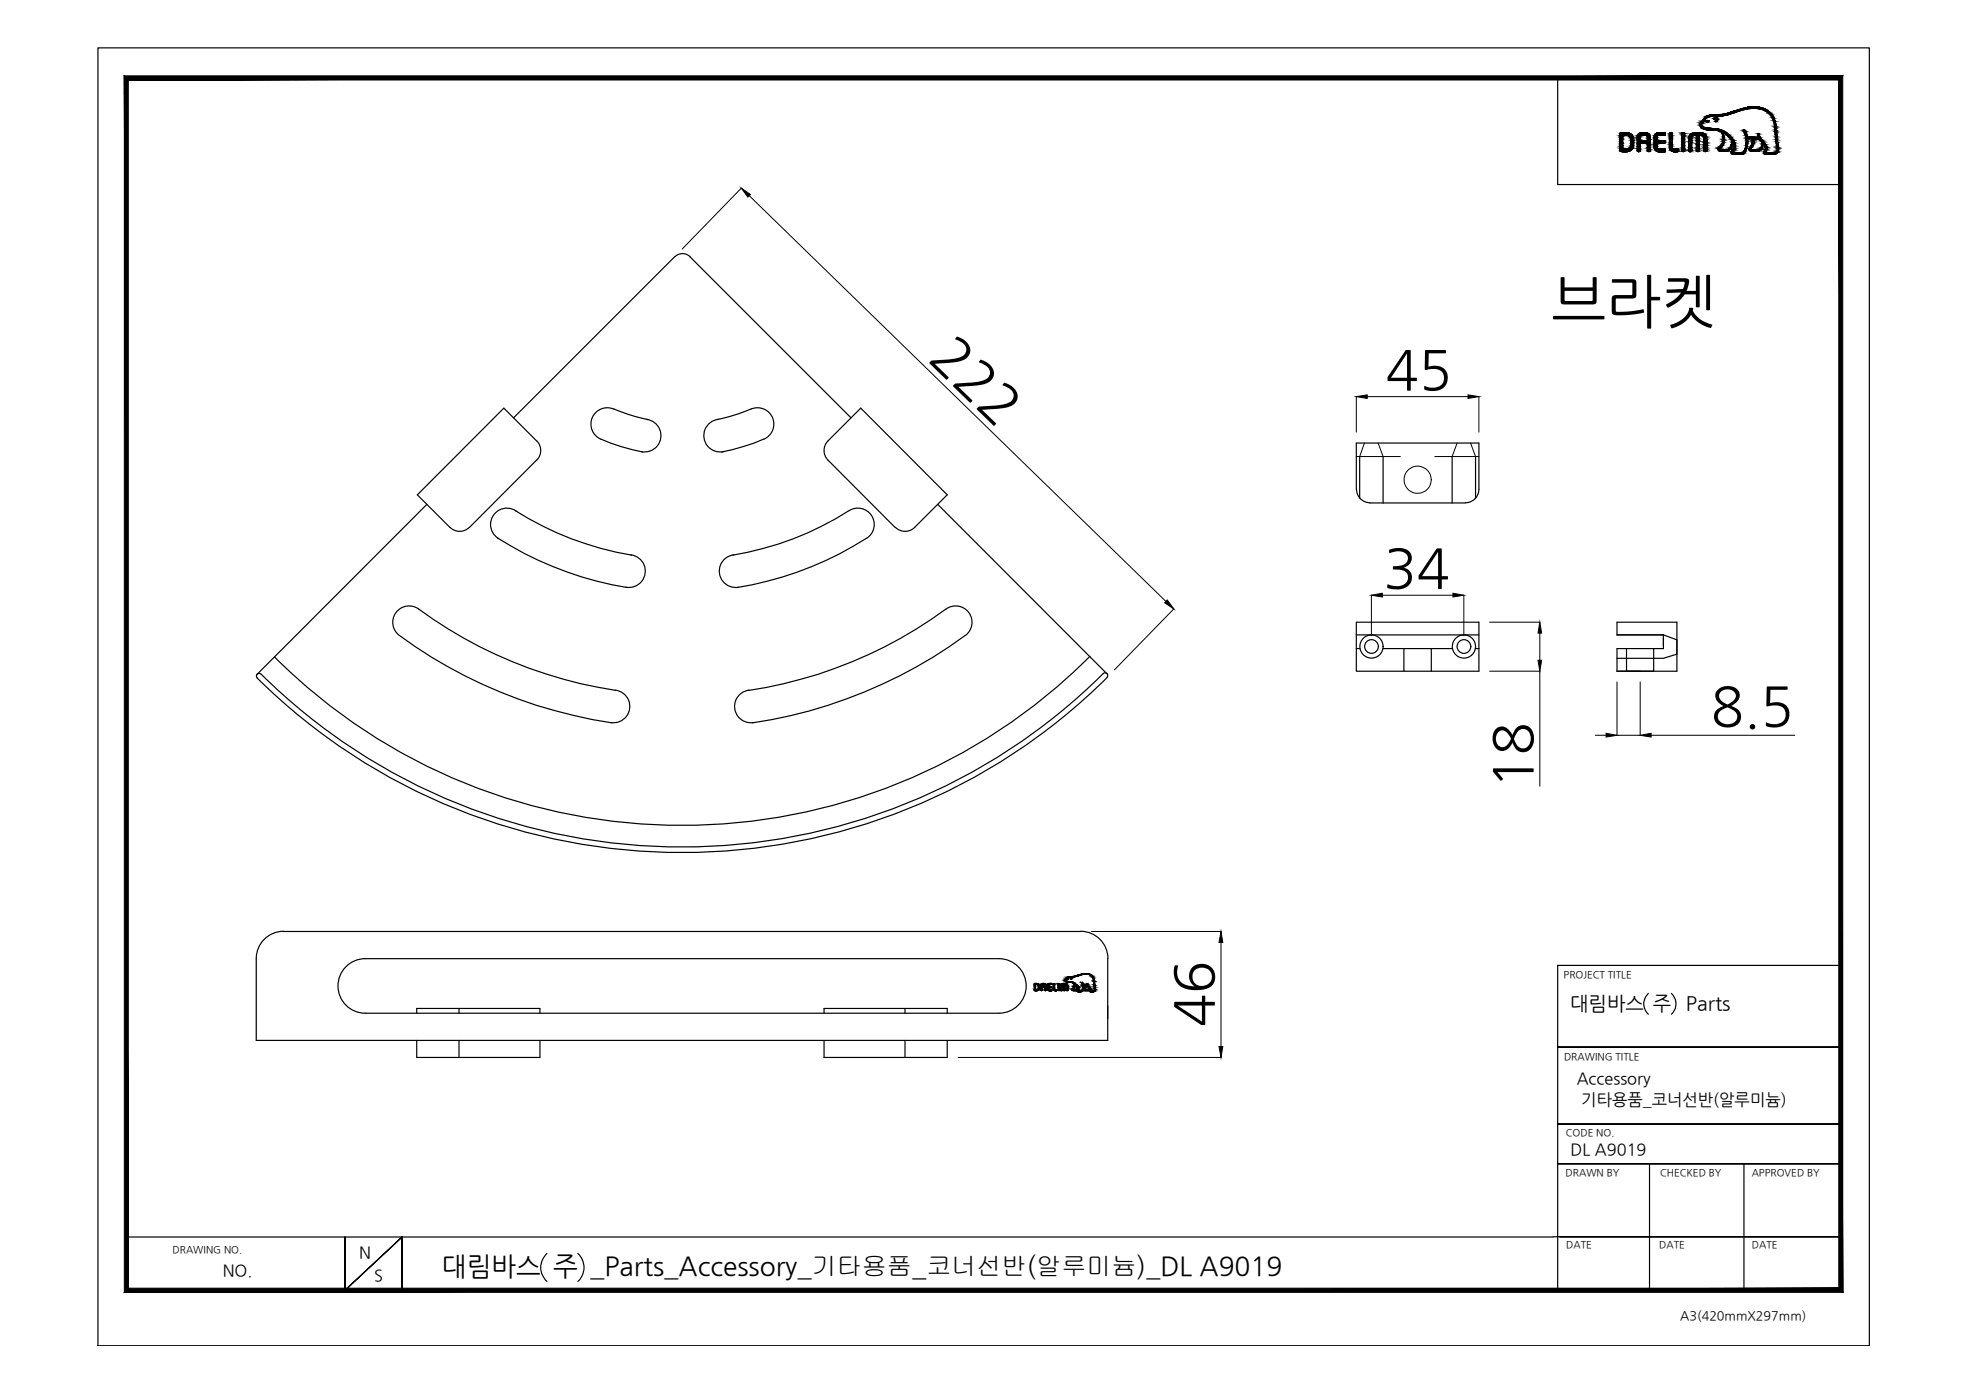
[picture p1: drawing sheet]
<svg xmlns="http://www.w3.org/2000/svg" width="420mm" height="297mm" viewBox="0 0 420 297" stroke-linecap="round" stroke-linejoin="round" font-family="sans-serif">
<defs><g id="words">
<text font-size="12.5" x="331" y="68.4">브라켓</text>
<g font-size="11.6">
<text x="198.1" y="76.6" transform="rotate(44 198.1 76.6)">222</text>
<text x="295.7" y="82.8">45</text>
<text x="295.3" y="125.2">34</text>
<text x="365.1" y="154.6">8.5</text>
<text x="326.7" y="168.2" transform="rotate(-90 326.7 168.2)">18</text>
<text x="258.7" y="219.1" transform="rotate(-90 258.7 219.1)">46</text>
</g>
<text font-size="5.6" x="94.3" y="272.2">대림바스 주 _Parts_Accessory_기타용품_코너선반(알루미늄)_DL A9019</text>
<g font-size="4.2">
<text x="335.1" y="215.4">대림바스 주</text>
<text x="359.8" y="215.4">Parts</text>
</g>
<g font-size="3.5">
<text x="336.5" y="231.4">Accessory</text>
<text x="337.4" y="235.7">기타용품_코너선반(알루미늄)</text>
<text x="335.1" y="246.4">DL A9019</text>
<text x="76.6" y="268.5">N</text>
<text x="47.5" y="272.3">NO.</text>
<text x="79.8" y="273.4">S</text>
</g>
<text font-size="2.7" x="358.5" y="281.6">A3(420mmX297mm)</text>
<g font-size="2.1">
<text x="333.7" y="208.6">PROJECT TITLE</text>
<text x="333.7" y="226.2">DRAWING TITLE</text>
<text x="334.1" y="242.4">CODE NO.</text>
<text x="334.1" y="251">DRAWN BY</text>
<text x="354.2" y="251">CHECKED BY</text>
<text x="373.8" y="251">APPROVED BY</text>
<text x="36.8" y="267.4">DRAWING NO.</text>
<text x="334.2" y="266.4">DATE</text>
<text x="354.1" y="266.4">DATE</text>
<text x="373.8" y="266.4">DATE</text>
</g>
</g></defs>
<!-- layer: 0 -->
<path d="M27.4 274.9l-.9 .9 365.9-.9zM26.5 275.8l365.9-.9 .8 .9zM392.4 17.1v257.8l.8 .9zM393.2 16.2v259.6l-.8-258.7zM27.4 17.1h365l.8-.9zM26.5 16.2h366.7l-365.8 .9zM26.5 16.2l.9 258.7v-257.8zM26.5 16.2l.9 258.7-.9 .9z" fill="#000" stroke="#000" stroke-width=".21"/>
<g fill="none" stroke="#000" stroke-width=".25">
<path d="M20.9 10.2h378v277h-378zM332.4 16.6v22.8h60.4M368.3 32.3h.1M147.2 54.8l34.4 34.4M147.3 54.8a2.31 2.31 0 0 0-3.3 0l-34.4 34.4M114.5 94.1l-7-7-18.4 18.5 6.9 7M114.5 98.2l-14.4 14.4M114.5 94.1a2.9 2.9 0 0 1 0 4.1M176.7 98.2l14.3 14.4M176.7 98.2a2.9 2.9 0 0 1 0-4.1l7-7 18.4 18.5-7 7M91.1 107.6l-36.3 36.3M96 112.5a2.9 2.9 0 0 0 4.1 0"/>
<path d="M191.1 112.5a2.9 2.9 0 0 0 4.1 0M200.1 107.6l36.1 36.2M289.4 104.4v-9.9h26.2v9.9a2.9 2.9 0 0 1-2.9 2.9M289.5 104.4a2.9 2.9 0 0 0 2.9 2.9M292.3 107.3h20.4M355 135.5h-10v-2.7h12.8v10.4h-12.8v-4.8h10M232.6 140.1a123.1 123.1 0 0 1-174 .1M236.2 144.5a.57 .57 0 0 0 0-.8 .57 .57 0 0 0-.8 0 127.9 127.9 0 0 1-180 0 .57 .57 0 0 0-.6 .3 .57 .57 0 0 0 .1 .7 128.9 128.9 0 0 0 181.4-.1M229.4 211.4h.1M236.4 214.6v2.8M351.7 212a3 3 0 0 0 0 4.4M356.6 212a3 3 0 0 1 0 4.4"/>
<path d="M392.8 206h-60.4v69.7M332.4 223.4h60.4h-60.4M332.4 239.9h60.4h-60.4M332.4 248.3h60.4h-60.4M352 248.3v27M372.1 248.3v27M27 264h304.4M73.6 264v11.4l12.2-11.4-12.2 11.4zM85.8 275.4v-11.4v11.4M116.7 267.5a4 4 0 0 0 0 5.9M123.3 267.5a4 4 0 0 1 0 5.9M331.4 263.9h61.4h-59.9"/>
<path d="M341 275.3h51.8"/>
</g>
<!-- layer: BODY -->
<g fill="none" stroke="#000" stroke-width=".21">
<path d="M158.2 40.1l-12.6 13M159.9 41.8l88.9 86.5M291.2 94.5l-1.1 2.9M294.1 94.5l1 2.9M310.9 94.5l-1 2.9M313.8 94.5l1.1 2.9M250.5 129.9l-12.7 13M232.9 198.8h27.6M260.5 201.1v22.2M204.5 225.7h56"/>
<circle cx="302.5" cy="102.4" r="2.9"/>
</g>
<path d="M158.2 40.1l1.9 1.4-.5 .6zM249.1 128l1.4 1.9-2-1.3zM260.5 198.8l.4 2.3h-.8zM260.1 223.3h.8l-.4 2.4z" fill="#000" stroke="#000" stroke-width=".21"/>
<g fill="none" stroke="#000" stroke-width=".25">
<path d="M128.2 93.7a43.9 43.9 0 0 0 8.9 2.7M131 87.3a3.5 3.5 0 0 0-4.6 1.8 3.5 3.5 0 0 0 1.8 4.6M131 87.3l3.2 1.2 4.1 1M137.9 89.5a3.5 3.5 0 0 1 3.1 4 3.5 3.5 0 0 1-4.1 2.9M153 89.5l3.3-.8 3.2-1.1a3.6 3.6 0 0 1 4.5 .3 3.6 3.6 0 0 1 .6 4.5l-1 1-.6 .3M153.3 89.5a3.5 3.5 0 0 0-3.1 4 3.5 3.5 0 0 0 4.2 2.9M163 93.7a45.4 45.4 0 0 1-9 2.7M106.2 114.8a74 74 0 0 0 27.6 10.6M109.9 108.9a66.7 66.7 0 0 0 24.9 9.6M110.1 109a3.5 3.5 0 0 0-4.9 1 3.5 3.5 0 0 0 1.2 4.9M134.6 118.4a3.5 3.5 0 0 1 3.1 4 3.5 3.5 0 0 1-4.1 2.9M156.6 118.4a3.5 3.5 0 0 0-3.1 4 3.5 3.5 0 0 0 4 2.9"/>
<path d="M181.1 109a65.3 65.3 0 0 1-24.7 9.5M181.2 109a3.5 3.5 0 0 1 4.8 1 3.5 3.5 0 0 1-1.1 4.9M184.9 114.9a73.2 73.2 0 0 1-27.6 10.5M201.8 130a95.4 95.4 0 0 1-42.1 17.3M201.9 130a3.5 3.5 0 0 1 4.8 .7 3.5 3.5 0 0 1-.7 4.9M205.9 135.6a102.1 102.1 0 0 1-45.3 18.6M289.4 132.8h26.2v10.4h-26.2zM355 135.5v2.9M131.3 147.3a3.5 3.5 0 0 1 3.1 3.9 3.5 3.5 0 0 1-4 3M131.4 147.3a96.6 96.6 0 0 1-42.6-17.7 3.5 3.5 0 0 0-4.5 1.4 3.5 3.5 0 0 0 .9 4.6 102.4 102.4 0 0 0 45.3 18.6M159.8 147.3a3.5 3.5 0 0 0-3 3.9 3.5 3.5 0 0 0 4 3M60.5 198.8h170.1"/>
<path d="M60.5 198.7a5.8 5.8 0 0 0-5.8 5.8M230.6 198.7a5.8 5.8 0 0 1 5.8 5.8M54.7 204.6v17.4h181.7v-17.4M88.9 216.2v-1h26.3v1M97.9 215.2v1M175.8 216.2v-1h26.3v1M193.1 215.2v1M213.1 204.6h-135.2a5.8 5.8 0 0 0-5.8 5.8 5.8 5.8 0 0 0 5.8 5.8h135.2M213.2 204.6a5.8 5.8 0 0 1 5.8 5.8 5.8 5.8 0 0 1-5.8 5.8M88.9 222v3.7h26.3v-3.7M97.9 222v3.7M175.8 222v3.7h26.3v-3.7"/>
<path d="M193.1 222v3.7"/>
<circle cx="292.7" cy="138" r="2.48"/>
<circle cx="292.7" cy="138" r="1.46"/>
<circle cx="312.4" cy="138" r="2.48"/>
<circle cx="312.4" cy="138" r="1.46"/>
</g>
<!-- layer: 0 -->
<path d="M289.4 97.4h9.4M306.2 97.4h9.4" fill="none" stroke="#000" stroke-width=".21"/>
<!-- layer: Default -->
<g fill="none" stroke="#000" stroke-width=".25">
<path d="M290.1 97.4v8.9M295.1 97.4v9.9M309.9 97.4v9.9M314.9 97.4v8.9M289.4 135.5h26.2M289.4 138.4h.8M295.1 138.4h14.8M299.6 138.4v4.8M305.4 138.4v4.8M314.8 138.4h.8M347.1 138.4v4.8h5.8v-4.8M355 135.5l2.8 1"/>
<path d="M357.8 139.6l-2.8 .9h-10M345 143.2h5"/>
</g>
<path d="M289.4 84.6v7.6M291.7 84.6h21.6M315.6 84.6v7.6M292.6 127v8.7M295 127h15M312.4 127v8.7M317.9 132.8h10.7M328.6 135.1v5.8M317.9 143.2h10.7v24.6M340.4 156.9h2.3M345 145.5v11.4h5v-11.4M352.3 156.9h30.7" fill="none" stroke="#000" stroke-width=".21"/>
<path d="M289.4 84.6l2.3-.3v.7zM313.3 84.3l2.3 .3-2.3 .4zM292.6 127l2.4-.4v.8zM310 126.6l2.4 .4-2.4 .4zM328.6 132.8l.4 2.3h-.8zM328.2 140.9h.8l-.4 2.3zM342.7 156.5l2.3 .4-2.3 .4zM350 156.9l2.3-.4v.8z" fill="#000" stroke="#000" stroke-width=".21"/>
<g fill="#000" stroke="#000" stroke-width=".21">
<path d="M346.1 32.4h1.2zM346.3 28.3h.8zM346.9 31.8h1.4zM350.5 28.3h.4zM351 28.8h1zM351.6 32.3h.5zM353.5 32.3h1.9zM353.5 28.4h1.9zM354.1 32.4h.3zM354.1 28.3h.4zM354.4 28.8h1zM354.6 28.8h.8z"/>
<path d="M357.2 32.4h.6zM362 28.3h.7zM363.3 29h.8zM363.6 32.2h.7zM364.1 25.8h.5zM364.1 27.7h3zM364.1 25.7h.5zM364.4 27.7h2.8zM364.2 25.7h.3zM364.7 27.7h2.5zM365.6 24.4h3.2zM365.7 25.4h.1z"/>
<path d="M365.7 25.4h.2zM366.2 24.4h2.6zM366.1 25h.2zM366.3 24.4h2.5zM366.6 24.4h2.2zM374 22.8h.7zM374.8 29.6h.5zM375.1 28.5h.3zM375.1 29.3h.5zM375.2 28.5h.1zM375.4 29.6h.4zM376.6 31.2h.4z"/>
<path d="M220.8 211.4h.5zM220.9 209.9h.3zM221.6 211h.2zM223 211.4h.1zM223 211.4h.2zM224 209.9h.1zM224.9 211.3h.6zM225.1 211.4h.3zM227 209.9h.2zM227 211.4h.2zM227.4 210.1h.4zM227.5 208.9h.1z"/>
<path d="M227.7 211.4h.1zM227.8 208.9h.2zM227.8 208.9l.1 .1zM227.8 208.8h.2zM228.5 208.9h.2zM228.8 208.4h.8zM229.1 210.7h.1zM229.1 210.6h.2zM231.4 211.4h.7zM231.5 211h.1zM231.3 207.7h.7zM232.2 211.1h.2z"/>
<path d="M232.6 211.3h.1z"/>
<path d="M345.6 28.8h1.3zM345.6 28.8h1.3z"/>
<path d="M346.1 32.4h1zM346.3 32.4h.8z"/>
<path d="M345.6 28.9h.7zM345.6 28.9h.7z"/>
<path d="M345.6 28.9l.7 .2v-.2zM345.6 28.9l.7 .2h-.7z"/>
<path d="M345.6 29.1h.7zM345.6 29.1h.7z"/>
<path d="M345.6 29.1l.7 .3v-.3zM345.6 29.1l.7 .3h-.7z"/>
<path d="M345.6 29.4l.7 .3v-.3zM345.6 29.4l.7 .3h-.7z"/>
<path d="M345.6 29.7l.7 .1v-.1zM345.6 29.7l.7 .1h-.7z"/>
<path d="M345.6 29.8l.7 .5v-.5zM345.6 29.8l.7 .5h-.7z"/>
<path d="M345.6 30.3l.7 .3v-.3zM345.6 30.3l.7 .3h-.7z"/>
<path d="M345.6 30.6l.7 .4v-.4zM345.6 30.6l.7 .4h-.7zM345.6 31h.7zM345.6 31h.7z"/>
<path d="M345.6 31l.7 .3v-.3zM345.6 31l.7 .3h-.7z"/>
<path d="M345.6 31.3l.7 .3v-.3zM345.6 31.3l.7 .3h-.7z"/>
<path d="M345.6 31.6h.7zM345.6 31.6h.7z"/>
<path d="M345.6 31.6l.7 .2v-.2zM345.6 31.6l.7 .2h-.7zM345.6 31.8h.7zM345.6 31.8h.7z"/>
<path d="M345.6 31.8h.7zM345.6 31.8h.7z"/>
<path d="M345.6 31.8h.8zM345.6 31.8h.8z"/>
<path d="M345.6 28.8h1zM345.6 28.8h1.2z"/>
<path d="M345.6 28.8h1zM345.6 28.8l.7 .1zM345.6 28.9h.7zM345.6 28.9h.7z"/>
<path d="M345.6 31.8h1.1zM345.6 31.8h1.1z"/>
<path d="M345.6 31.8h1.2zM345.6 31.8h1.2z"/>
<path d="M345.6 28.8h1.2zM345.6 28.8h1.3z"/>
<path d="M345.6 31.8h1.3zM345.6 31.8h1.3z"/>
<path d="M346.9 28.8h1.4zM346.9 28.8h1.4z"/>
<path d="M345.6 31.8h1.3zM345.6 31.8h1.3z"/>
<path d="M346.3 28.3h1zM346.1 28.3h1.2z"/>
<path d="M346.1 28.3h1.2zM346.1 28.3h1.2z"/>
<path d="M346 28.3h1.4zM345.8 28.3h1.6z"/>
<path d="M346 32.4h1.3zM346 32.4h1.3z"/>
<path d="M345.8 28.3l1.8 .1zM345.7 28.4h1.9z"/>
<path d="M345.8 32.3h1.6zM345.8 32.3l1.5 .1z"/>
<path d="M345.7 28.4h2zM345.7 28.4h2z"/>
<path d="M345.7 32.3h1.9zM345.7 32.3h1.7z"/>
<path d="M345.7 28.4l2.2 .1-.2-.1zM345.7 28.4l2.2 .1h-2.3z"/>
<path d="M345.7 32.3h2zM345.7 32.3h1.9z"/>
<path d="M345.6 32.1h2.3zM345.6 32.1h2.4z"/>
<path d="M345.6 32.1l2.1 .2 .2-.2zM345.6 32.1l2.1 .2h-2z"/>
<path d="M345.6 28.5h2.4zM345.6 28.5h2.4z"/>
<path d="M345.6 28.5l2.4 .1zM345.6 28.5l2.4 .1z"/>
<path d="M345.6 28.6l2.5 .1zM345.6 28.6l2.5 .1z"/>
<path d="M345.6 32.1h2.4zM345.6 32.1h2.4z"/>
<path d="M345.6 28.7h2.6zM345.6 28.7h2.6z"/>
<path d="M345.6 32l2.4 .1 .1-.1zM345.6 32l2.4 .1h-2.4z"/>
<path d="M345.6 28.7l2.7 .1-.1-.1zM345.6 28.7l2.7 .1h-2.7z"/>
<path d="M345.6 31.9h2.6zM345.6 31.9l2.5 .1z"/>
<path d="M346.9 28.8h1.4zM346.9 28.8h1.4z"/>
<path d="M347 28.8h1.3zM347 28.8h1.3z"/>
<path d="M347 31.8h1.3zM346.9 31.8h1.4zM346.9 31.8h1.4z"/>
<path d="M345.6 31.8h2.7zM345.6 31.8l2.6 .1z"/>
<path d="M347.2 28.8l1.1 .1zM347.2 28.8l1.1 .1z"/>
<path d="M347.5 28.9l.9 .1zM347.5 28.9l.9 .1z"/>
<path d="M347.4 31.8h.9zM347 31.8h1.3z"/>
<path d="M347.5 29l.9 .1v-.1zM347.5 29l.9 .1z"/>
<path d="M347.5 31.7h.9zM347.4 31.8h.9z"/>
<path d="M347.7 29.1l.8 .2-.1-.2zM347.7 29.1l.8 .2h-.7z"/>
<path d="M347.6 31.6l.8 .1v-.1zM347.5 31.7l.1-.1 .8 .1z"/>
<path d="M347.8 29.3l.8 .1zM347.8 29.3l.8 .1z"/>
<path d="M347.8 31.4h.7zM347.8 31.4h.7z"/>
<path d="M347.8 31.4l.6 .2 .1-.2zM347.8 31.4l.6 .2h-.8z"/>
<path d="M347.9 29.4l.7 .2v-.2zM347.9 29.4l.7 .2h-.7z"/>
<path d="M347.9 29.6l.7 .1zM347.9 29.6l.7 .1z"/>
<path d="M348 29.7l.6 .2v-.2zM348 29.7l.6 .2h-.6z"/>
<path d="M348 29.9h.6zM348 29.9h.6z"/>
<path d="M348 29.9l.6 .1zM348 29.9l.6 .1zM348 30h.6zM348 30h.6zM348 30h.6zM348 30h.6z"/>
<path d="M348 30h.6zM348 30h.6z"/>
<path d="M348 30l.6 .1zM348 30l.6 .1zM348 30.1h.6zM348 30.1h.6z"/>
<path d="M348 30.1l.6 .2v-.2zM348 30.1l.6 .2h-.6z"/>
<path d="M348 30.3l.6 .2v-.2zM348 30.3l.6 .2h-.6z"/>
<path d="M348 30.5l.6 .1v-.1zM348 30.5l.6 .1h-.6z"/>
<path d="M348 30.6h.6zM348 30.6h.6z"/>
<path d="M348 30.6l.6 .1zM348 30.6l.6 .1z"/>
<path d="M348 30.7h.6zM348 30.7h.6z"/>
<path d="M348 30.7l.6 .4v-.4zM348 30.7l.6 .4h-.7zM347.9 31.1h.7zM347.9 31.1h.7z"/>
<path d="M347.9 31.1l.6 .3 .1-.3zM347.9 31.1l.6 .3h-.7z"/>
<path d="M349.4 29.4h.6zM349.4 29.4h.6zM349.4 29.4h.6zM349.4 29.4h.6z"/>
<path d="M349.5 32.4h.3zM349.5 32.4h.3z"/>
<path d="M349.5 32.3h.4zM349.5 32.3l.3 .1z"/>
<path d="M349.4 32.3h.6zM349.4 32.3h.5z"/>
<path d="M349.4 29.4h.6zM349.4 29.4h.6z"/>
<path d="M349.4 29.4h.6zM349.4 29.4h.6z"/>
<path d="M349.4 29.4l.6 .1zM349.4 29.4l.6 .1zM349.4 29.5h.6zM349.4 29.5h.6z"/>
<path d="M349.4 29.5l.6 .2v-.2zM349.4 29.5l.6 .2h-.6zM349.4 29.7h.6zM349.4 29.7h.6z"/>
<path d="M349.4 29.7l.6 .2v-.2zM349.4 29.7l.6 .2h-.6z"/>
<path d="M349.4 29.9l.6 .1zM349.4 29.9l.6 .1z"/>
<path d="M349.4 30.5l.6 .1zM349.4 30.5l.6 .1z"/>
<path d="M349.4 30.6l.6 .1v-.1zM349.4 30.6l.6 .1h-.6z"/>
<path d="M349.4 30.7l.6 .5v-.5zM349.4 30.7l.6 .5h-.6z"/>
<path d="M349.4 31.2l.6 .1zM349.4 31.2l.6 .1z"/>
<path d="M349.4 31.3l.6 .4v-.4zM349.4 31.3l.6 .4h-.6z"/>
<path d="M349.4 31.7h.6zM349.4 31.7h.6z"/>
<path d="M349.4 31.7l.6 .2v-.2zM349.4 31.7l.6 .2h-.6z"/>
<path d="M349.4 31.9l.6 .1zM349.4 31.9l.6 .1z"/>
<path d="M349.4 32l.6 .1v-.1zM349.4 32l.6 .1h-.6z"/>
<path d="M349.4 32.1h.6zM349.4 32.1h.6z"/>
<path d="M349.4 32.1l.6 .1zM349.4 32.1l.6 .1zM349.4 32.2h.6zM349.4 32.2h.6zM349.4 32.2h.6zM349.4 32.2h.6z"/>
<path d="M349.4 32.2h.6zM349.4 32.2h.6z"/>
<path d="M349.4 32.2h.6zM349.4 32.2l.6 .1z"/>
<path d="M349.4 29.1l.6 .3v-.3zM349.4 29.1l.6 .3h-.6zM349.4 29.4h.6zM349.4 29.4h.6z"/>
<path d="M349.4 29l.6 .1 .1-.1zM349.4 29l.6 .1h-.6z"/>
<path d="M349.4 28.9h.8zM349.4 28.9l.7 .1z"/>
<path d="M349.4 28.9h.8zM349.4 28.9h.8z"/>
<path d="M349.5 28.8h.9zM349.5 28.8h1.1z"/>
<path d="M349.5 28.8h.9zM349.5 28.8l.7 .1z"/>
<path d="M350.6 28.3h.3zM350.5 28.3h.4zM350.5 28.3h.4z"/>
<path d="M350.5 28.3h.6zM350.4 28.3h.7z"/>
<path d="M350.4 28.3h.8zM350.3 28.3h.9z"/>
<path d="M350.3 28.3h1.1zM350.2 28.3h1.2z"/>
<path d="M350.2 28.3l1.3 .1zM349.9 28.4h1.6z"/>
<path d="M349.9 28.4l1.9 .1-.3-.1zM349.9 28.4l1.9 .1h-2z"/>
<path d="M351.5 29.4h.7zM351.5 29.4h.7z"/>
<path d="M349.8 28.5l2.1 .1zM349.6 28.6h2.3z"/>
<path d="M349.6 28.6l2.4 .2-.1-.2zM349.6 28.6l2.4 .2h-2.5z"/>
<path d="M349.5 28.8h2.5zM349.5 28.8h2.5z"/>
<path d="M350.9 28.8h1.1zM350.9 28.8h1.1zM351 28.8h1z"/>
<path d="M351.1 28.8l.9 .1zM351.1 28.8l.9 .1z"/>
<path d="M351.3 28.9l.8 .1zM351.3 28.9l.8 .1z"/>
<path d="M351.4 29l.7 .1v-.1zM351.4 29l.7 .1h-.6z"/>
<path d="M351.6 32.3h.5zM351.6 32.3l.4 .1z"/>
<path d="M351.5 29.1h.6zM351.5 29.1h.6z"/>
<path d="M351.5 29.1l.7 .2-.1-.2zM351.5 29.1l.7 .2h-.7z"/>
<path d="M351.5 29.3l.7 .1v-.1zM351.5 29.3l.7 .1h-.7zM351.5 29.4h.7zM351.5 29.4h.7z"/>
<path d="M351.5 29.4h.7zM351.5 29.4h.7z"/>
<path d="M351.5 29.4l.7 .1zM351.5 29.4l.7 .1zM351.5 29.5h.7zM351.5 29.5h.7z"/>
<path d="M351.5 29.5l.7 .2v-.2zM351.5 29.5l.7 .2h-.7z"/>
<path d="M351.5 29.7l.7 .1zM351.5 29.7l.7 .1z"/>
<path d="M351.5 29.8l.7 .1v-.1zM351.5 29.8l.7 .1h-.7z"/>
<path d="M351.5 29.9l.7 .1zM351.5 29.9l.7 .1z"/>
<path d="M349.4 30h2.8zM349.4 30h2.8z"/>
<path d="M349.4 30l2.8 .1zM349.4 30l2.8 .1z"/>
<path d="M349.4 30.1l2.8 .3v-.3zM349.4 30.1l2.8 .3h-2.8z"/>
<path d="M349.4 30.4l2.8 .1v-.1zM349.4 30.4l2.8 .1h-2.8z"/>
<path d="M351.5 30.5l.7 .1zM351.5 30.5l.7 .1z"/>
<path d="M351.5 30.6l.7 .1v-.1zM351.5 30.6l.7 .1h-.7z"/>
<path d="M351.5 30.7l.7 .2v-.2zM351.5 30.7l.7 .2h-.7z"/>
<path d="M351.5 30.9l.7 .1zM351.5 30.9l.7 .1z"/>
<path d="M351.5 31l.7 .4v-.4zM351.5 31l.7 .4h-.7z"/>
<path d="M351.5 31.4l.7 .1zM351.5 31.4l.7 .1z"/>
<path d="M351.5 31.5l.7 .3v-.3zM351.5 31.5l.7 .3h-.7z"/>
<path d="M351.5 31.8l.7 .1v-.1zM351.5 31.8l.7 .1h-.7z"/>
<path d="M351.5 31.9l.7 .1zM351.5 31.9l.7 .1z"/>
<path d="M351.5 32l.7 .1zM351.5 32l.7 .1z"/>
<path d="M351.5 32.1h.7zM351.5 32.1h.7z"/>
<path d="M351.5 32.1l.7 .1zM351.5 32.1l.7 .1z"/>
<path d="M351.5 32.2h.7zM351.5 32.2h.7zM351.5 32.2h.7zM351.5 32.2h.7z"/>
<path d="M351.5 32.2h.7zM351.5 32.2l.6 .1zM351.6 32.3h.5z"/>
<path d="M353 28.8h1.2zM353 28.8h1.2z"/>
<path d="M353 31.8h2.4zM353 31.8h2.4z"/>
<path d="M353 29.2l.6 .1zM353 29.2l.6 .1zM353 29.3h.6zM353 29.3h.6z"/>
<path d="M353 29.3l.6 .1zM353 29.3l.6 .1zM353 29.4h.6zM353 29.4h.6z"/>
<path d="M353 29.4h.6zM353 29.4h.6z"/>
<path d="M353 29.4l.6 .1zM353 29.4l.6 .1z"/>
<path d="M353 29.5l.6 .2v-.2zM353 29.5l.6 .2h-.6z"/>
<path d="M353 29.7l.6 .1v-.1zM353 29.7l.6 .1h-.6z"/>
<path d="M353 29.8l.6 .1v-.1zM353 29.8l.6 .1h-.6z"/>
<path d="M353 29.9l.6 .1zM353 29.9l.6 .1z"/>
<path d="M353 30.5l.6 .1zM353 30.5l.6 .1z"/>
<path d="M353 30.6l.6 .2v-.2zM353 30.6l.6 .2h-.6z"/>
<path d="M353 30.8l.6 .1v-.1zM353 30.8l.6 .1h-.6z"/>
<path d="M353 30.9l.6 .3v-.3zM353 30.9l.6 .3h-.6z"/>
<path d="M353 31.2l.6 .1zM353 31.2l.6 .1z"/>
<path d="M353 31.3h.6zM353 31.3h.6z"/>
<path d="M353 31.3h.6zM353 31.3h.6zM353 31.3h.6zM353 31.3h.6z"/>
<path d="M353 31.3l.6 .1zM353 31.3l.6 .1z"/>
<path d="M353 31.4l.6 .2v-.2zM353 31.4l.6 .2h-.6z"/>
<path d="M353 29l.6 .2v-.2zM353 29l.6 .2h-.6z"/>
<path d="M353 31.6l.7 .1zM353 31.6l.7 .1z"/>
<path d="M353 31.7h.8zM353 31.7h.8z"/>
<path d="M353 28.9h.7zM353 28.9l.6 .1zM353 29h.6zM353 29h.6z"/>
<path d="M353.7 32.4h1.7zM353.8 32.4h1.6zM353.8 32.4h1.6zM353.8 32.4h1.6zM353.8 32.4h1.6z"/>
<path d="M353 31.7l.9 .1zM353 31.7l.9 .1z"/>
<path d="M353 28.9h.9zM353 28.9h.7z"/>
<path d="M353 31.8h1.1zM353 31.8h1.1z"/>
<path d="M353 28.8h1.1zM353 28.8h1.2z"/>
<path d="M353 28.8h1.1zM353 28.8l.9 .1z"/>
<path d="M354.1 32.4h.3zM354.2 32.4h.2z"/>
<path d="M353 31.8h1.2zM353 31.8h1.2zM353 31.8h1.2zM353 31.8h1.2z"/>
<path d="M354.1 32.4h.3zM354.1 32.4h.4z"/>
<path d="M354.1 28.3h.8zM354 28.3h.9z"/>
<path d="M354 28.3h1.2zM353.8 28.3h1.4z"/>
<path d="M354.1 32.4h.8zM354.1 32.4h.4z"/>
<path d="M353 30.5h2.2zM353 30.5h2.2z"/>
<path d="M353 30h2.2zM353 30h2.2z"/>
<path d="M353 30.5h2.2zM353 30.5h2.2z"/>
<path d="M353.9 32.4h1.3zM353.9 32.4h1.4z"/>
<path d="M353.9 32.4h1.3zM353.9 32.4h1z"/>
<path d="M353.8 28.3h1.4zM353.8 28.3h1.4z"/>
<path d="M353.8 28.3h1.5zM353.8 28.3h1.5z"/>
<path d="M353 30h2.2zM353 30h2.2z"/>
<path d="M353 30h2.3zM353 30h2.3z"/>
<path d="M355.2 28.8h.1zM354.6 28.8h.7z"/>
<path d="M353 30l2.4 .1zM353 30l2.4 .1z"/>
<path d="M353 30.5h2.3zM353 30.5h2.2z"/>
<path d="M353.8 32.4h1.5zM353.8 32.4h1.5z"/>
<path d="M353.8 28.3h1.6zM353.8 28.3h1.6z"/>
<path d="M353.8 28.3h1.6zM353.7 28.3h1.7z"/>
<path d="M353.7 28.3l1.7 .1zM353.5 28.4h1.9zM353.5 28.4h1.9z"/>
<path d="M353.5 28.4l1.9 .1v-.1zM353.3 28.5l.2-.1 1.9 .1z"/>
<path d="M353.3 28.5l2.1 .2v-.2zM353.1 28.7l.2-.2 2.1 .2z"/>
<path d="M353.1 28.7l2.3 .1zM353.1 28.7l2.3 .1z"/>
<path d="M353.1 28.8h2.3zM353.1 28.8h2.3z"/>
<path d="M353.1 28.8h2.3zM353.1 28.8h2.3zM353 28.8h2.4zM353 28.8h2.4z"/>
<path d="M354.2 28.8h1.2zM354.2 28.8h1.2z"/>
<path d="M354.2 28.8h1.2zM354.2 28.8h1.2zM354.4 28.8h1z"/>
<path d="M353 30.1l2.4 .1zM353 30.1l2.4 .1z"/>
<path d="M353 30.2l2.4 .1v-.1zM353 30.2l2.4 .1h-2.4z"/>
<path d="M353 30.3l2.4 .1zM353 30.3l2.4 .1z"/>
<path d="M353 30.4h2.4zM353 30.4l2.3 .1z"/>
<path d="M353 31.8l2.4 .1zM353 31.8l2.4 .1z"/>
<path d="M353.1 31.9l2.3 .1v-.1zM353.1 31.9l2.3 .1h-2.2z"/>
<path d="M353.2 32l2.2 .1zM353.2 32l2.2 .1z"/>
<path d="M353.3 32.1l2.1 .2v-.2zM353.3 32.1l2.1 .2h-1.9zM353.5 32.3h1.9z"/>
<path d="M353.5 32.3l1.9 .1zM353.5 32.3l1.9 .1zM353.7 32.4h1.7z"/>
<path d="M353.8 32.4h1.6zM353.8 32.4h1.5z"/>
<path d="M356.4 28.3h.3zM356.4 28.3h.3z"/>
<path d="M356.4 28.3h.4zM356.3 28.3h.5z"/>
<path d="M356.3 28.3l.5 .1zM356.3 28.3l.5 .1z"/>
<path d="M356.3 28.4l.6 .1zM356.3 28.4l.6 .1z"/>
<path d="M356.2 28.5h.7zM356.2 28.5h.7zM356.2 28.5h.7zM356.2 28.5h.7z"/>
<path d="M356.2 28.5l.7 .1zM356.2 28.5l.7 .1z"/>
<path d="M356.2 28.6h.7zM356.2 28.6h.7z"/>
<path d="M356.2 28.6l.7 .2v-.2zM356.2 28.6l.7 .2h-.7z"/>
<path d="M356.2 28.8l.7 .1zM356.2 28.8l.7 .1z"/>
<path d="M356.2 28.9l.7 .3v-.3zM356.2 28.9l.7 .3h-.7z"/>
<path d="M356.2 29.2l.7 .1zM356.2 29.2l.7 .1z"/>
<path d="M356.2 29.3l.7 .3v-.3zM356.2 29.3l.7 .3h-.7z"/>
<path d="M356.2 29.6l.7 .1zM356.2 29.6l.7 .1z"/>
<path d="M356.2 29.7l.7 .8v-.8zM356.2 29.7l.7 .8h-.7z"/>
<path d="M356.2 30.5h.7zM356.2 30.5h.7z"/>
<path d="M356.2 30.5l.7 .3v-.3zM356.2 30.5l.7 .3h-.7z"/>
<path d="M356.2 30.8l.7 .1zM356.2 30.8l.7 .1z"/>
<path d="M356.2 30.9l.7 .2v-.2zM356.2 30.9l.7 .2h-.7z"/>
<path d="M356.2 31.1l.7 .1zM356.2 31.1l.7 .1z"/>
<path d="M356.2 31.2l.7 .1zM356.2 31.2l.7 .1z"/>
<path d="M356.2 31.3h.7zM356.2 31.3h.7zM356.2 31.3h.7zM356.2 31.3h.7z"/>
<path d="M356.2 31.3l.7 .1zM356.2 31.3l.7 .1z"/>
<path d="M356.2 31.4h.7zM356.2 31.4h.7zM356.2 31.4h.7zM356.2 31.4h.7z"/>
<path d="M356.2 31.4l.7 .2v-.2zM356.2 31.4l.7 .2h-.7z"/>
<path d="M356.2 31.6h.7zM356.2 31.6h.7z"/>
<path d="M356.3 31.6l.6 .1zM356.3 31.6l.6 .1z"/>
<path d="M356.3 31.7l.7 .1zM356.3 31.7l.7 .1z"/>
<path d="M356.3 31.8h.9zM356.3 31.8h.9z"/>
<path d="M357.2 32.4h.5zM357.4 32.4h.3z"/>
<path d="M356.3 31.8h1.1zM356.3 31.8h1.1z"/>
<path d="M356.3 31.8h1.1zM356.3 31.8h1.1z"/>
<path d="M357.1 32.4h.8zM357.1 32.4h.7z"/>
<path d="M357 32.4h1zM357 32.4h.9z"/>
<path d="M357 32.4h1.1zM357 32.4h1z"/>
<path d="M356.3 31.8h1.9zM356.3 31.8h1.9z"/>
<path d="M356.3 31.8h1.9zM356.3 31.8h1.9z"/>
<path d="M356.3 31.8l1.9 .1zM356.3 31.8l1.9 .1z"/>
<path d="M356.3 31.9l1.9 .1v-.1zM356.3 31.9l1.9 .1h-1.8z"/>
<path d="M356.4 32l1.8 .1v-.1zM356.4 32l1.8 .1h-1.7z"/>
<path d="M356.5 32.1l1.7 .1zM356.5 32.1l1.7 .1z"/>
<path d="M356.6 32.2l1.6 .1v-.1zM356.6 32.2l1.6 .1h-1.4zM356.8 32.3h1.4zM356.8 32.3h1.4z"/>
<path d="M356.8 32.3h1.4zM356.8 32.3h1.4zM356.9 32.3h1.3zM356.9 32.3h1.3z"/>
<path d="M356.9 32.3h1.3zM356.9 32.3l1.2 .1z"/>
<path d="M359 28.3l.4 .1zM358.9 28.4h.5zM358.9 28.4h.5zM358.9 28.4h.5z"/>
<path d="M358.9 28.4l.6 .1-.1-.1zM358.9 28.4l.6 .1h-.7z"/>
<path d="M358.9 32.3h.5zM358.9 32.3h.5z"/>
<path d="M358.9 32.3h.5zM358.9 32.3l.4 .1z"/>
<path d="M358.8 28.5h.7zM358.8 28.5h.7zM358.8 28.5h.7zM358.8 28.5h.7z"/>
<path d="M358.8 28.5l.7 .1zM358.8 28.5l.7 .1zM358.8 28.6h.7zM358.8 28.6h.7z"/>
<path d="M358.8 28.6l.7 .2v-.2zM358.8 28.6l.7 .2h-.7zM358.8 28.8h.7zM358.8 28.8h.7z"/>
<path d="M358.8 28.8l.7 .3v-.3zM358.8 28.8l.7 .3h-.7zM358.8 29.1h.7zM358.8 29.1h.7z"/>
<path d="M358.8 29.1l.7 .5v-.5zM358.8 29.1l.7 .5h-.7zM358.8 29.6h.7zM358.8 29.6h.7z"/>
<path d="M358.8 29.6l.7 .7v-.7zM358.8 29.6l.7 .7h-.7zM358.8 30.3h.7zM358.8 30.3h.7z"/>
<path d="M358.8 30.3l.7 .7v-.7zM358.8 30.3l.7 .7h-.7zM358.8 31h.7zM358.8 31h.7z"/>
<path d="M358.8 31l.7 .6v-.6zM358.8 31l.7 .6h-.7zM358.8 31.6h.7zM358.8 31.6h.7z"/>
<path d="M358.8 31.6l.7 .2v-.2zM358.8 31.6l.7 .2h-.7zM358.8 31.8h.7zM358.8 31.8h.7z"/>
<path d="M358.8 31.8l.7 .2v-.2zM358.8 31.8l.7 .2h-.7zM358.8 32h.7zM358.8 32h.7z"/>
<path d="M358.8 32l.7 .1v-.1zM358.8 32l.7 .1h-.7zM358.8 32.1h.7zM358.8 32.1h.7z"/>
<path d="M358.8 32.1l.7 .1zM358.8 32.1l.7 .1z"/>
<path d="M358.8 32.2h.7zM358.8 32.2l.6 .1z"/>
<path d="M360.3 29.9h.7zM360.3 29.9h.7z"/>
<path d="M360.5 32.4h.3zM360.5 32.4h.4z"/>
<path d="M360.5 32.4h.3zM360.5 32.4h.3z"/>
<path d="M360.4 32.2l.5 .2 .1-.2zM360.4 32.2l.5 .2z"/>
<path d="M360.4 29.6h.6zM360.4 29.6h.6z"/>
<path d="M360.4 29.6l.6 .3v-.3zM360.4 29.6l.6 .3h-.7z"/>
<path d="M360.3 29.9h.7zM360.3 29.9h.7z"/>
<path d="M360.3 29.9l.7 .1zM360.3 29.9l.7 .1z"/>
<path d="M360.3 30l.7 .1zM360.3 30l.7 .1z"/>
<path d="M360.3 30.1h.7zM360.3 30.1h.7z"/>
<path d="M360.3 30.1l.7 .1v-.1zM360.3 30.1l.7 .1h-.7z"/>
<path d="M360.3 30.2l.7 .1zM360.3 30.2l.7 .1z"/>
<path d="M360.3 30.3l.7 .2v-.2zM360.3 30.3l.7 .2h-.7z"/>
<path d="M360.3 30.5h.7zM360.3 30.5h.7z"/>
<path d="M360.3 30.5l.7 1v-1zM360.3 30.5l.7 1h-.7zM360.3 31.5h.7zM360.3 31.5h.7z"/>
<path d="M360.3 31.5l.7 .4v-.4zM360.3 31.5l.7 .4h-.7zM360.3 31.9h.7zM360.3 31.9h.7z"/>
<path d="M360.3 31.9l.7 .2v-.2zM360.3 31.9l.7 .2h-.7zM360.3 32.1h.7zM360.3 32.1h.7z"/>
<path d="M360.3 32.1h.7zM360.3 32.1h.7zM360.3 32.1h.7zM360.3 32.1h.7z"/>
<path d="M360.3 32.1h.7zM360.3 32.1l.7 .1zM360.4 32.2h.6zM360.4 32.2h.6z"/>
<path d="M360.4 29.3l.6 .1zM360.4 29.3l.6 .1z"/>
<path d="M360.4 29.4l.6 .2v-.2zM360.4 29.4l.6 .2h-.6z"/>
<path d="M360.5 29.1l.5 .2 .1-.2zM360.5 29.1l.5 .2h-.6z"/>
<path d="M360.5 29l.6 .1 .2-.1zM360.5 29l.6 .1h-.6z"/>
<path d="M360.5 28.9h1zM360.5 28.9h1z"/>
<path d="M360.5 28.9h1zM360.5 28.9l.8 .1z"/>
<path d="M360.5 28.9h1.4zM360.5 28.9h1.4z"/>
<path d="M360.5 28.9h1.4zM360.5 28.9h1z"/>
<path d="M361.9 28.9h2.2zM361.9 28.9h2.2z"/>
<path d="M362 28.9h.7zM362 28.9h.7z"/>
<path d="M362.1 32.3h.4zM362.1 32.3l.3 .1z"/>
<path d="M362 32.3h.6zM362 32.3h.5z"/>
<path d="M362 28.9l.6 .1zM362 28.9l.6 .1z"/>
<path d="M362 29l.6 .1v-.1zM362 29l.6 .1h-.6z"/>
<path d="M362 29.1l.6 .1zM362 29.1l.6 .1z"/>
<path d="M362 29.2l.6 .1v-.1zM362 29.2l.6 .1h-.6z"/>
<path d="M362 29.3l.6 .1v-.1zM362 29.3l.6 .1h-.6z"/>
<path d="M362 29.4l.6 .2v-.2zM362 29.4l.6 .2h-.6z"/>
<path d="M362 29.6l.6 .3v-.3zM362 29.6l.6 .3h-.6z"/>
<path d="M362 29.9l.6 .2v-.2zM362 29.9l.6 .2h-.6z"/>
<path d="M362 30.1l.6 .6v-.6zM362 30.1l.6 .6h-.6z"/>
<path d="M362 30.7l.6 .2v-.2zM362 30.7l.6 .2h-.6z"/>
<path d="M362 30.9l.6 .5v-.5zM362 30.9l.6 .5h-.6z"/>
<path d="M362 31.4l.6 .2v-.2zM362 31.4l.6 .2h-.6z"/>
<path d="M362 31.6l.6 .1v-.1zM362 31.6l.6 .1h-.6z"/>
<path d="M362 31.7l.6 .1zM362 31.7l.6 .1z"/>
<path d="M362 31.8l.6 .2v-.2zM362 31.8l.6 .2h-.6z"/>
<path d="M362 32h.6zM362 32h.6z"/>
<path d="M362 32l.6 .1zM362 32l.6 .1z"/>
<path d="M362 32.1h.6zM362 32.1h.6z"/>
<path d="M362 32.1l.6 .1zM362 32.1l.6 .1zM362 32.2h.6zM362 32.2h.6z"/>
<path d="M362 32.2h.6zM362 32.2h.6z"/>
<path d="M362 32.2h.6zM362 32.2l.6 .1z"/>
<path d="M362 28.9h.7zM362 28.9h.6z"/>
<path d="M362 28.3h1.1zM361.5 28.3h1.6z"/>
<path d="M362.8 26.4h.4zM362.8 26.4h.4z"/>
<path d="M362.7 26.6h.4zM362.7 26.6h.4z"/>
<path d="M362.7 26.6l.4 .1v-.1zM362.7 26.6l.4 .1h-.4z"/>
<path d="M362.7 26.7l.4 .1zM362.7 26.7l.4 .1z"/>
<path d="M361.5 28.3l1.7 .1zM361.5 28.3l1.7 .1z"/>
<path d="M362.7 26.8h.4zM362.7 26.8h.4z"/>
<path d="M362.8 26.8l.4 .1zM362.8 26.8l.4 .1h-.4z"/>
<path d="M362.8 26.4l.3 .2 .1-.2zM362.8 26.4l.3 .2h-.4z"/>
<path d="M361.4 28.4l2.1 .1zM361 28.5h2.5z"/>
<path d="M362.8 26.3h.4zM362.8 26.3l.4 .1z"/>
<path d="M362.8 26.9l.5 .1zM362.8 26.9l.5 .1z"/>
<path d="M362.9 26.2h.4zM362.9 26.2l.3 .1z"/>
<path d="M362.8 27l.7 .1zM362.8 27l.7 .1h-.6z"/>
<path d="M363 26h.5zM363 26h.5z"/>
<path d="M363 26l.3 .2 .2-.2zM363 26l.3 .2h-.4z"/>
<path d="M362.9 27.1h.6zM362.9 27.1h.6z"/>
<path d="M363 27.1l.7 .1zM363 27.1l.7 .1z"/>
<path d="M361 28.5h2.6zM361 28.5h2.6z"/>
<path d="M363.1 25.9h.5zM363 26h.5z"/>
<path d="M363.6 32.1h.7zM363.6 32.1h.7z"/>
<path d="M363.2 25.8h.4zM363.2 25.8l.4 .1h-.5z"/>
<path d="M361 28.5l2.8 .1-.2-.1zM360.7 28.6l.3-.1 2.8 .1z"/>
<path d="M363.3 25.8h.4zM363.3 25.8h.4zM363.2 25.8h.5zM363.2 25.8h.5z"/>
<path d="M363.2 25.8h.5zM363.2 25.8h.4z"/>
<path d="M363.3 25.7h.4zM363.3 25.7h.4z"/>
<path d="M363.3 25.7h.4zM363.3 25.8h.4zM363.3 25.8h.4zM363.3 25.8h.4zM363.3 25.8h.4zM363.3 25.8h.4zM363.3 25.8h.4zM363.3 25.8h.4z"/>
<path d="M363 27.2h.8zM363 27.2h.8z"/>
<path d="M363.4 25.6h.4zM363.4 25.6h.4z"/>
<path d="M363.4 25.6h.4zM363.4 25.6h.4zM363.4 25.6h.4zM363.4 25.6h.4z"/>
<path d="M363.4 25.6h.4zM363.4 25.6l.3 .1z"/>
<path d="M363.1 27.2l.9 .1zM363.1 27.2l.9 .1z"/>
<path d="M363.4 25.5l.4 .1zM363.4 25.5l.4 .1zM363.4 25.6h.4zM363.4 25.6h.4z"/>
<path d="M363.4 25.5h.4zM363.4 25.5h.4z"/>
<path d="M360.7 28.6l3.2 .1zM360.7 28.6l3.2 .1z"/>
<path d="M360.7 28.7l3.4 .2-.2-.2zM360.7 28.7l3.4 .2h-3.6z"/>
<path d="M363.2 27.3h.9zM363.2 27.3h.9z"/>
<path d="M364.1 25.8h.5zM364.1 25.8h.5zM364.1 25.8h.5zM364.1 25.8h.5zM364.1 25.8h.5z"/>
<path d="M361.9 28.9h2.2zM361.9 28.9h2.2zM362 28.9h2.1zM362 28.9h2.1z"/>
<path d="M362.7 28.9h1.4zM362.7 28.9h1.4z"/>
<path d="M362.7 28.9h1.4zM362.7 28.9h1.4z"/>
<path d="M362.9 28.9h1.2zM362.9 28.9h1.2z"/>
<path d="M363.6 25.2l.2 .3 .3-.3zM363.6 25.2l.2 .3h-.4zM363.4 25.5h.4zM363.4 25.5h.4z"/>
<path d="M363.2 28.9l.9 .1zM363.2 28.9l.9 .1zM363.3 29h.8z"/>
<path d="M363.2 27.3h.9zM363.2 27.3h.9zM363.2 27.3h.9zM363.2 27.3h.9z"/>
<path d="M363.4 29l.8 .2-.1-.2zM363.4 29l.8 .2h-.7z"/>
<path d="M363.8 32.3h.3zM363.8 32.3l.2 .1z"/>
<path d="M363.5 29.2l.7 .2v-.2zM363.5 29.2l.7 .2h-.6z"/>
<path d="M363.6 32.3h.6zM363.6 32.3h.5z"/>
<path d="M363.2 27.3h1zM363.2 27.3h1z"/>
<path d="M363.2 27.3l1.2 .1zM363.2 27.3l1.2 .1z"/>
<path d="M364.2 26.1h.1zM364.2 26.1h.1z"/>
<path d="M363.6 29.4h.6zM363.6 29.4h.6z"/>
<path d="M363.6 29.4l.7 .3-.1-.3zM363.6 29.4l.7 .3h-.7z"/>
<path d="M363.6 29.7l.7 .2v-.2zM363.6 29.7l.7 .2h-.7z"/>
<path d="M363.6 29.9h.7zM363.6 29.9h.7z"/>
<path d="M363.6 29.9l.7 .1zM363.6 29.9l.7 .1z"/>
<path d="M363.6 30l.7 .1zM363.6 30l.7 .1z"/>
<path d="M363.6 30.1h.7zM363.6 30.1h.7z"/>
<path d="M363.6 30.1l.7 .1zM363.6 30.1l.7 .1z"/>
<path d="M363.6 30.2l.7 .2v-.2zM363.6 30.2l.7 .2h-.7z"/>
<path d="M363.6 30.4l.7 .1v-.1zM363.6 30.4l.7 .1h-.7z"/>
<path d="M363.6 30.5l.7 .4v-.4zM363.6 30.5l.7 .4h-.7z"/>
<path d="M363.6 30.9l.7 .1v-.1zM363.6 30.9l.7 .1h-.7z"/>
<path d="M363.6 31l.7 .4v-.4zM363.6 31l.7 .4h-.7z"/>
<path d="M363.6 31.4l.7 .2v-.2zM363.6 31.4l.7 .2h-.7z"/>
<path d="M363.6 31.6l.7 .2v-.2zM363.6 31.6l.7 .2h-.7z"/>
<path d="M363.6 31.8l.7 .2v-.2zM363.6 31.8l.7 .2h-.7z"/>
<path d="M363.6 32h.7zM363.6 32h.7z"/>
<path d="M363.6 32l.7 .1zM363.6 32l.7 .1z"/>
<path d="M363.6 32.1h.7zM363.6 32.1h.7z"/>
<path d="M363.6 32.1l.7 .1zM363.6 32.1l.7 .1zM363.6 32.2h.7z"/>
<path d="M363.6 32.2h.7zM363.6 32.2l.6 .1z"/>
<path d="M364.2 26h.2zM364.2 26l.1 .1zM364.2 26.1h.1z"/>
<path d="M363.2 27.4h1.4zM363.2 27.4h1.4z"/>
<path d="M363.8 25h.7zM363.8 25h.7z"/>
<path d="M363.8 25l.3 .2 .4-.2zM363.6 25.2l.2-.2 .3 .2zM363.6 25.2h.5zM363.6 25.2h.5z"/>
<path d="M364.1 26h.4zM364.1 26h.3zM364.2 26h.2zM364.2 26h.2z"/>
<path d="M364.2 25.7h.4zM364.1 25.7h.5zM364.1 25.7h.5z"/>
<path d="M364.1 26h.4zM364.1 26h.4z"/>
<path d="M364.1 25.7l.5 .1zM364.1 25.7l.5 .1z"/>
<path d="M364.1 25.9h.5zM364.1 25.9l.4 .1z"/>
<path d="M364.1 25.8h.5zM364.1 25.8h.5zM364.1 25.8h.5zM364.1 25.8h.5z"/>
<path d="M364.1 25.8h.5zM364.1 25.8h.5z"/>
<path d="M364.1 25.8h.5zM364.1 25.8l.5 .1zM364.1 25.9h.5zM364.1 25.9h.5z"/>
<path d="M363.2 27.4h1.5zM363.2 27.4h1.5z"/>
<path d="M363.2 27.4h1.6zM363.2 27.4h1.6z"/>
<path d="M363.2 27.4h1.6zM363.2 27.4h1.6z"/>
<path d="M363.2 27.4h1.7zM363.2 27.4h1.7z"/>
<path d="M364.1 24.9l.4 .1 .4-.1zM363.8 25l.3-.1 .4 .1z"/>
<path d="M363.3 27.4h2zM363.3 27.4h2z"/>
<path d="M364.1 24.9h1zM364.1 24.9h.8z"/>
<path d="M363.3 27.4h2.8zM363.3 27.4h2.8z"/>
<path d="M364.2 24.8h1.3zM364.2 24.8h1.4z"/>
<path d="M364.2 24.8h1.3zM364.2 24.8l.9 .1h-1z"/>
<path d="M364.2 24.8h1.4zM364.2 24.8h1.4zM364.2 24.8h1.4zM364.2 24.8h1.5z"/>
<path d="M365.7 24.4h3.1zM365.6 24.4h3.2zM365.6 24.4h3.2zM365.6 24.4h3.2z"/>
<path d="M364.2 24.8h1.5zM364.2 24.8h1.8z"/>
<path d="M364.2 24.8h1.8zM364.2 24.8h1.9z"/>
<path d="M365.7 25.3h.3zM365.7 25.3l.2 .1zM365.7 25.4h.2zM365.7 25.4h.2z"/>
<path d="M364.2 24.8h1.9zM364.2 24.8h2z"/>
<path d="M363.4 27.4l2.7 .1zM363.4 27.4l2.7 .1z"/>
<path d="M365.7 25.3h.4zM365.7 25.3h.3zM365.7 25.3h.3zM365.7 25.3h.3z"/>
<path d="M366.1 26h.1zM366.1 26h.1z"/>
<path d="M363.4 27.5h3.1zM363.4 27.5h3.1z"/>
<path d="M365.7 25.2h.4zM365.7 25.2l.4 .1z"/>
<path d="M366.1 25l.2 .1zM366.1 25l.2 .1z"/>
<path d="M366.3 25.3h.2zM366.3 25.3h.2z"/>
<path d="M366.1 25.9h.2zM366.1 25.9l.1 .1zM366.1 26h.1z"/>
<path d="M366 25.9h.3zM366 25.9h.3z"/>
<path d="M366 25.1h.4zM365.9 25.1h.5z"/>
<path d="M366.1 25.8h.3zM366.1 25.8h.3z"/>
<path d="M366.1 25.8h.3zM366.1 25.8l.2 .1h-.3z"/>
<path d="M365.9 25.1l.5 .1zM365.9 25.1l.5 .1z"/>
<path d="M365.9 25.2h.6zM365.8 25.2h.7z"/>
<path d="M365.8 25.2h.7zM365.8 25.2h.7h-.8z"/>
<path d="M363.5 27.5h3.1zM363.5 27.5h3.1zM363.6 27.5h3zM363.6 27.5h3z"/>
<path d="M366.1 25.2l.4 .1zM366.1 25.2l.4 .1z"/>
<path d="M366.2 25.3h.3zM366.2 25.3h.3z"/>
<path d="M366.3 25.3l.3 .1zM366.3 25.3l.3 .1zM366.3 25.4h.3zM366.3 25.4h.3z"/>
<path d="M366.3 25.6h.2zM366.3 25.6h.2z"/>
<path d="M366.3 25.6l.1 .2 .1-.2zM366.3 25.6l.1 .2h-.3z"/>
<path d="M366.3 25.4l.3 .1zM366.3 25.4l.3 .1z"/>
<path d="M366.3 25.5h.3zM366.3 25.5l.2 .1z"/>
<path d="M363.6 27.5h3.1zM363.6 27.5h3.1z"/>
<path d="M363.6 27.5l3.3 .1zM363.6 27.5l3.3 .1z"/>
<path d="M366.7 31.6h.4zM366.7 31.6h.4z"/>
<path d="M366.9 31.3h.5zM366.9 31.3h.5z"/>
<path d="M366.9 31.3h.5zM366.9 31.3h.5z"/>
<path d="M364.2 24.8h2.7zM364.2 24.8h2z"/>
<path d="M363.8 27.6l3.3 .1zM363.8 27.6l3.3 .1z"/>
<path d="M366.6 31.8h.4zM366.6 31.8h.4z"/>
<path d="M366.6 31.8l.4 .1zM366.6 31.8l.4 .1z"/>
<path d="M366.6 31.7h.4zM366.6 31.7l.4 .1z"/>
<path d="M366.6 31.9h.4zM366.6 31.9h.4z"/>
<path d="M366.6 31.9l.5 .1zM366.6 31.9l.5 .1z"/>
<path d="M366.7 31.6h.4zM366.7 31.6l.3 .1z"/>
<path d="M364 27.7h3.1zM364 27.7h3.1z"/>
<path d="M364 27.7h3.1zM364 27.7h3.1zM364.1 27.7h3z"/>
<path d="M366.7 31.6h.4zM366.7 31.6h.4z"/>
<path d="M364.2 27.7h3zM364.2 27.7h3zM364.4 27.7h2.8z"/>
<path d="M366.6 32h.5zM366.6 32h.5z"/>
<path d="M367.1 32.3h1.2zM367.1 32.3h1.2z"/>
<path d="M364.6 27.7h2.6zM364.6 27.7h2.6zM364.7 27.7h2.5z"/>
<path d="M364.7 27.7h2.5zM364.7 27.7h2.5z"/>
<path d="M364.8 27.7l2.6 .1zM364.8 27.7l2.6 .1z"/>
<path d="M366.8 31.5h.4zM366.8 31.5l.3 .1h-.4z"/>
<path d="M366.9 31.3l.3 .2 .2-.2zM366.9 31.3l.3 .2h-.4zM366.8 31.5h.4zM366.8 31.5h.4z"/>
<path d="M365.8 27.8h1.7zM365.8 27.8h1.7z"/>
<path d="M367 31.3h.4zM366.9 31.3h.5z"/>
<path d="M366.3 27.8l1.3 .1zM366.3 27.8l1.3 .1z"/>
<path d="M366.5 27.9h1.1zM366.5 27.9h1.1z"/>
<path d="M367.2 31.1h.4zM367.1 31.1h.5z"/>
<path d="M367.1 31.1l.3 .2 .2-.2zM367.1 31.1l.3 .2h-.4z"/>
<path d="M366.6 27.9l1.2 .1zM366.6 27.9l1.2 .1z"/>
<path d="M364.3 24.7h3.4zM364.3 24.7h3.5z"/>
<path d="M364.3 24.7h3.4zM364.2 24.8h2.7z"/>
<path d="M367.3 30.9l.3 .2 .1-.2zM367.3 30.9l.3 .2h-.4z"/>
<path d="M367.7 28.3h.6zM367.7 28.3h.6z"/>
<path d="M367.4 28.3h.3zM367.4 28.3h.3z"/>
<path d="M367.7 28.3h.6zM367.7 28.3h.6z"/>
<path d="M367.5 28.3h.2zM367.5 28.3h.2zM367.5 28.3h.2zM367.5 28.3h.2zM367.5 28.3h.2zM367.5 28.3h.2zM367.5 28.3h.2zM367.5 28.3h.2z"/>
<path d="M367.5 28.3l.2 .1zM367.5 28.3l.2 .1z"/>
<path d="M367.5 28.4l.3 .1zM367.5 28.4l.3 .1z"/>
<path d="M367.4 30.8l.3 .1v-.1zM367.4 30.8l.3 .1h-.4z"/>
<path d="M367.5 28.5l.3 .3v-.3zM367.5 28.5l.3 .3h-.2z"/>
<path d="M366.9 28h1zM366.9 28h1z"/>
<path d="M367.6 28.8l.2 .1zM367.6 28.8l.2 .1z"/>
<path d="M367.6 28.9l.3 .4-.1-.4zM367.6 28.9l.3 .4h-.3z"/>
<path d="M367.5 30.6h.3zM367.5 30.6h.3z"/>
<path d="M367.5 30.6l.2 .2 .1-.2zM367.5 30.6l.2 .2h-.3z"/>
<path d="M367.6 30.3l.2 .3 .1-.3zM367.6 30.3l.2 .3h-.3z"/>
<path d="M367.1 28l.9 .1zM367.1 28l.9 .1z"/>
<path d="M367.6 29.3l.3 .1v-.1zM367.6 29.3l.3 .1h-.3z"/>
<path d="M367.6 29.4l.3 .3v-.3zM367.6 29.4l.3 .3h-.3zM367.6 29.7h.3zM367.6 29.7h.3zM367.6 29.7h.3zM367.6 29.7h.3z"/>
<path d="M367.6 29.7l.3 .1zM367.6 29.7l.3 .1z"/>
<path d="M367.6 29.8l.3 .1zM367.6 29.8l.3 .1zM367.6 29.9h.3zM367.6 29.9h.3z"/>
<path d="M367.6 29.9h.3zM367.6 29.9h.3zM367.6 29.9h.3zM367.6 29.9h.3zM367.6 29.9h.3zM367.6 29.9h.3zM367.6 29.9h.3zM367.6 29.9h.3zM367.6 29.9h.3zM367.6 29.9h.3z"/>
<path d="M367.6 29.9l.3 .1zM367.6 29.9l.3 .1z"/>
<path d="M367.6 30h.3zM367.6 30h.3z"/>
<path d="M367.6 30l.3 .1zM367.6 30l.3 .1z"/>
<path d="M367.6 30.1l.3 .1v-.1zM367.6 30.1l.3 .1h-.3z"/>
<path d="M367.6 30.2h.3zM367.6 30.2l.3 .1z"/>
<path d="M367.3 28.1h.8zM367.3 28.1h.8z"/>
<path d="M364.5 24.7h3.6zM364.3 24.7h3.5z"/>
<path d="M367.4 28.1l.8 .1zM367.4 28.1l.8 .1z"/>
<path d="M367.4 28.2l.9 .1zM367.4 28.2l.9 .1z"/>
<path d="M364.7 24.6h3.6zM364.5 24.7h3.6z"/>
<path d="M367.7 28.3h.6zM367.7 28.3h.6zM367.7 28.3h.6zM367.7 28.3h.6z"/>
<path d="M367.7 28.3h.6zM367.7 28.3h.6z"/>
<path d="M367.8 28.3h.6zM367.8 28.3h.6z"/>
<path d="M367.9 28.3l.6 .1zM367.9 28.3l.6 .1z"/>
<path d="M367 32.3h1.4zM367 32.3h1.5z"/>
<path d="M367 32.3h1.4zM367 32.3h1.3z"/>
<path d="M367.9 28.4l.7 .1zM367.9 28.4l.7 .1z"/>
<path d="M364.9 24.5h3.6zM364.7 24.6h3.6z"/>
<path d="M365 24.5h3.6zM364.9 24.5h3.6z"/>
<path d="M368.1 28.5l.8 .2-.3-.2zM368.1 28.5l.8 .2h-.5z"/>
<path d="M366.8 32.2h1.9zM366.8 32.2l1.7 .1z"/>
<path d="M365.5 24.4l3.3 .1zM365.4 24.5h3.4z"/>
<path d="M365.4 24.5h3.4zM365 24.5h3.6z"/>
<path d="M366.4 24.4h2.4zM366.3 24.4h2.5zM366.2 24.4h2.6z"/>
<path d="M366.2 24.4h2.6zM366.2 24.4h2.6zM366.1 24.4h2.7z"/>
<path d="M366.1 24.4h2.7zM365.7 24.4h3.1zM365.6 24.4h3.2z"/>
<path d="M365.6 24.4h3.2zM365.5 24.4h3.3z"/>
<path d="M366.8 32.2h2zM366.8 32.2h1.9z"/>
<path d="M368.4 28.7l.6 .1zM368.4 28.7l.6 .1z"/>
<path d="M367.5 24.4h1.5zM366.6 24.4h2.2zM366.4 24.4h2.4z"/>
<path d="M366.7 32.1l2.1 .1 .2-.1zM366.7 32.1l2.1 .1h-2z"/>
<path d="M368.5 28.8l.7 .2-.2-.2zM368.5 28.8l.7 .2h-.5z"/>
<path d="M366.7 32h2.3zM366.7 32l2.3 .1z"/>
<path d="M366.6 32h2.5zM366.6 32h2.4z"/>
<path d="M368.5 31.9h.6zM368.3 32h.8z"/>
<path d="M368.7 29l.8 .4-.3-.4zM368.7 29l.8 .4h-.5zM369 29.4h.5zM369 29.4h.5z"/>
<path d="M368.7 31.9h.5zM368.5 31.9h.6z"/>
<path d="M367.9 24.3h1.3zM367.5 24.4h1.5z"/>
<path d="M368.8 31.8h.5zM368.7 31.9h.5z"/>
<path d="M369 31.6l.3 .2 .1-.2zM369 31.6l.3 .2h-.5z"/>
<path d="M369.4 32.6h.5zM369.4 32.6h.5z"/>
<path d="M369.1 31.5h.4zM369.1 31.5l.3 .1z"/>
<path d="M368.3 24.2h1.2zM367.9 24.3h1.3z"/>
<path d="M369 29.4l.8 .3-.3-.3zM369 29.4l.8 .3h-.4z"/>
<path d="M369.5 30.5h.3zM369.5 30.5h.3zM369.5 30.5h.3zM369.5 30.5h.3z"/>
<path d="M369.6 30.3h.2zM369.6 30.3h.2z"/>
<path d="M369.3 31.3l.2 .2 .1-.2zM369.3 31.3l.2 .2h-.4z"/>
<path d="M369.6 32.1h.4zM369.6 32.1h.4z"/>
<path d="M368.5 24.2h1.2zM368.3 24.2h1.2z"/>
<path d="M369.4 30.9l.2 .4 .1-.4zM369.4 30.9l.2 .4h-.3z"/>
<path d="M369.4 30.8h.3zM369.4 30.8l.3 .1z"/>
<path d="M369.5 30.5h.3zM369.5 30.5h.3z"/>
<path d="M369.5 30.5l.2 .3 .1-.3zM369.5 30.5l.2 .3h-.3z"/>
<path d="M369.4 29.7l.5 .2zM369.4 29.7l.5 .2z"/>
<path d="M369.8 30.3h.3zM369.8 30.3h.3z"/>
<path d="M369.6 30.3l.2 .1zM369.6 30.3l.2 .1z"/>
<path d="M369.5 30.4h.3zM369.5 30.4l.3 .1zM369.5 30.5h.3zM369.5 30.5h.3z"/>
<path d="M369.4 32.5h.4zM369.4 32.5h.4z"/>
<path d="M369.4 32.5l.5 .1zM369.4 32.5l.5 .1z"/>
<path d="M369.5 32.4h.4zM369.5 32.4l.3 .1z"/>
<path d="M369.4 32.6h.5zM369.4 32.6h.5z"/>
<path d="M369.5 29.9l.4 .1v-.1zM369.5 29.9l.4 .1z"/>
<path d="M369.5 32.3h.4zM369.5 32.3l.4 .1z"/>
<path d="M368.8 24.1h1.1zM368.5 24.2h1.2z"/>
<path d="M369.6 30h.4zM369.6 30h.4z"/>
<path d="M369.5 32.2l.4 .1zM369.5 32.2l.4 .1z"/>
<path d="M369.5 32.3h.4zM369.5 32.3h.4z"/>
<path d="M369.6 30l.4 .1zM369.6 30l.4 .1z"/>
<path d="M369.6 32.2h.4zM369.6 32.2h.3z"/>
<path d="M369.5 32.6h.5zM369.5 32.6h.5z"/>
<path d="M369.6 30.1l.5 .2-.1-.2zM369.6 30.1l.5 .2h-.5z"/>
<path d="M369.6 32.1h.4zM369.6 32.1l.4 .1zM369.6 32.2h.4zM369.6 32.2h.4z"/>
<path d="M369.8 30.3l.3 .1zM369.8 30.3l.3 .1z"/>
<path d="M369.7 32l.3 .1 .1-.1zM369.6 32.1l.1-.1 .3 .1z"/>
<path d="M370.1 23.7h1.1zM370.1 23.7h1.1zM370.1 23.7h1.1zM370.1 23.7h1.1zM370.1 23.7h1.1zM370.1 23.7h1.1z"/>
<path d="M369.8 30.4h.3zM369.8 30.4h.3z"/>
<path d="M369.7 31.9h.4zM369.7 31.9l.4 .1z"/>
<path d="M369.1 24h1.1zM368.8 24.1h1.1z"/>
<path d="M369.9 30.4h.3zM369.9 30.4h.3z"/>
<path d="M369.9 30.4l.3 .1zM369.9 30.4l.3 .1z"/>
<path d="M369.9 30.5l.3 .2v-.2zM369.9 30.5l.3 .2h-.3z"/>
<path d="M369.8 31.9h.4zM369.8 31.9h.3z"/>
<path d="M369.9 30.7l.4 .3-.1-.3zM369.9 30.7l.4 .3h-.3z"/>
<path d="M369.9 31.8l.3 .1v-.1zM369.9 31.8l.3 .1h-.4z"/>
<path d="M369.2 24h1.1zM369.2 24h1.1zM369.2 24h1.1zM369.2 24h1.1z"/>
<path d="M369.2 24h1.1zM369.1 24h1.1z"/>
<path d="M369.9 31.6h.4zM369.9 31.6h.4z"/>
<path d="M369.9 31.6l.3 .2 .1-.2zM369.9 31.6l.3 .2h-.3z"/>
<path d="M370 31l.3 .1zM370 31l.3 .1z"/>
<path d="M370 31.1l.3 .2v-.2zM370 31.1l.3 .2h-.3z"/>
<path d="M370 31.3l.3 .3v-.3zM370 31.3l.3 .3h-.4z"/>
<path d="M369.5 23.9h1zM369.2 24h1.1zM369.2 24h1.1zM369.2 24h1.1z"/>
<path d="M369.7 23.8h1zM369.5 23.9h1z"/>
<path d="M369.9 23.7h1.1zM369.7 23.8h1z"/>
<path d="M370 23.7h1.1zM369.9 23.7h1.1z"/>
<path d="M370.1 23.7h1.1zM370 23.7h1.1z"/>
<path d="M370.1 23.7h1.1zM370.1 23.7h1.1z"/>
<path d="M370.2 23.6l1 .1zM370.2 23.6l1 .1zM370.1 23.7h1.1zM370.1 23.7h1.1z"/>
<path d="M370.4 23.6h1.1zM370.2 23.6h1z"/>
<path d="M369.9 32.9h1.8zM369.9 32.9h1.7z"/>
<path d="M369.8 32.9h2zM369.8 32.9h1.9z"/>
<path d="M369.7 32.9h2.2zM369.7 32.9h2.1z"/>
<path d="M369.6 32.9h2.4zM369.6 32.9h2.3z"/>
<path d="M369.6 32.8h2.5zM369.6 32.8l2.4 .1z"/>
<path d="M369.5 32.8h2.6zM369.5 32.8h2.6z"/>
<path d="M371 23.4l.5 .2 .7-.2zM370.4 23.6l.6-.2 .5 .2z"/>
<path d="M372.1 27.7h.2zM372.1 27.7h.2z"/>
<path d="M372.2 28.3h.3zM372.2 28.3h.3z"/>
<path d="M371 23.4h1.3zM371 23.4h1.2z"/>
<path d="M372.1 27.7l.2 .1zM372.1 27.7l.2 .1z"/>
<path d="M371.7 32.6h.6zM371.5 32.6h.8z"/>
<path d="M369.5 32.6l2.8 .1zM369.5 32.6l2.8 .1z"/>
<path d="M369.5 32.7l2.6 .1 .2-.1zM369.5 32.7l2.6 .1h-2.6z"/>
<path d="M372.1 27.8h.2zM372.1 27.8h.2z"/>
<path d="M371.8 32.6h.5zM371.7 32.6h.6z"/>
<path d="M372.1 27.8h.2zM372.1 27.8h.2z"/>
<path d="M372.1 27.8l.2 .1zM372.1 27.8l.2 .1z"/>
<path d="M372.1 27.9l.3 .1zM372.1 27.9l.3 .1z"/>
<path d="M372.1 28h.3zM372.1 28h.3z"/>
<path d="M372 32.4h.4zM372 32.4h.4z"/>
<path d="M372 32.4l.3 .2 .1-.2zM371.8 32.6l.2-.2 .3 .2zM371.8 32.6h.5zM371.8 32.6h.5z"/>
<path d="M372.1 28h.3zM372.1 28h.3z"/>
<path d="M372.1 28l.4 .1zM372.1 28l.4 .1z"/>
<path d="M372.1 32.4h.3zM372.1 32.4h.3z"/>
<path d="M372.1 28.1l.4 .2v-.2zM372.1 28.1l.4 .2h-.3z"/>
<path d="M372.1 32.3h.4zM372.1 32.3l.3 .1z"/>
<path d="M372.2 28.3l.4 .2-.1-.2zM372.2 28.3l.4 .2h-.3z"/>
<path d="M372.2 32.1l.3 .2v-.2zM372.2 32.1l.3 .2h-.4z"/>
<path d="M372.6 29.4h.3zM372.6 29.4h.3z"/>
<path d="M372.3 28.5l.4 .1-.1-.1zM372.3 28.5l.4 .1h-.4z"/>
<path d="M372.3 28.6l.5 .4-.1-.4zM372.3 28.6l.5 .4h-.3z"/>
<path d="M371.4 23.3l.9 .1 .4-.1zM371 23.4l.4-.1 .9 .1z"/>
<path d="M372.3 31.7l.2 .4 .2-.4zM372.3 31.7l.2 .4h-.3z"/>
<path d="M372.5 29l.3 .1zM372.5 29l.3 .1z"/>
<path d="M372.5 29.1h.4zM372.5 29.1h.4z"/>
<path d="M372.5 31.1l.4 .2v-.2zM372.5 31.1l.4 .2h-.4z"/>
<path d="M372.5 31.3l.2 .4 .2-.4zM372.5 31.3l.2 .4h-.4zM372.3 31.7h.4zM372.3 31.7h.4z"/>
<path d="M371.5 23.3h1.4zM371.4 23.3h1.3z"/>
<path d="M372.5 29.1h.6zM372.5 29.1h.6z"/>
<path d="M372.9 29.4h2.8zM372.9 29.4h2.8z"/>
<path d="M372.6 29.4l.3 .1zM372.6 29.4l.3 .1zM372.6 29.5h.3zM372.6 29.5h.3zM372.6 29.5h.3zM372.6 29.5h.3z"/>
<path d="M372.6 29.5h.3zM372.6 29.5h.3z"/>
<path d="M372.6 29.5l.3 .1v-.1zM372.6 29.5l.3 .1z"/>
<path d="M372.6 29.6l.3 .1zM372.6 29.6l.3 .1z"/>
<path d="M372.6 30.8l.3 .3v-.3zM372.6 30.8l.3 .3h-.4z"/>
<path d="M372.6 29.7l.3 .3v-.3zM372.6 29.7l.3 .3h-.3z"/>
<path d="M372.6 30l.3 .2v-.2zM372.6 30l.3 .2h-.3z"/>
<path d="M372.6 30.2h.3zM372.6 30.2h.3z"/>
<path d="M372.6 30.2h.3zM372.6 30.2h.3z"/>
<path d="M372.6 30.2l.3 .1zM372.6 30.2l.3 .1z"/>
<path d="M372.6 30.3h.3zM372.6 30.3h.3z"/>
<path d="M372.6 30.3l.3 .1zM372.6 30.3l.3 .1z"/>
<path d="M372.6 30.4l.3 .1v-.1zM372.6 30.4l.3 .1h-.3z"/>
<path d="M372.6 30.5l.3 .3v-.3zM372.6 30.5l.3 .3h-.3z"/>
<path d="M371.6 23.2h1.5zM371.5 23.3h1.4z"/>
<path d="M372.5 29.1l1 .1zM372.5 29.1l1 .1z"/>
<path d="M373.2 31.8h.4zM373.2 31.8h.4z"/>
<path d="M372.5 29.2l1.5 .1zM372.5 29.2l1.5 .1z"/>
<path d="M371.8 23.2h1.7zM371.6 23.2h1.5z"/>
<path d="M373.2 31.8h.4zM373.2 31.8h.4z"/>
<path d="M373.2 31.8h.4zM373.2 31.8h.4z"/>
<path d="M373.2 31.8l.4 .1zM373.2 31.8l.4 .1z"/>
<path d="M373.2 31.9h.5zM373.2 31.9h.5z"/>
<path d="M373.7 31.1h.3zM373.7 31.1h.3z"/>
<path d="M373.3 31.6l.3 .2 .1-.2zM373.3 31.6l.3 .2h-.4z"/>
<path d="M373.2 31.9l.5 .1zM373.2 31.9l.5 .1zM373.2 32h.5zM373.2 32h.5z"/>
<path d="M373.3 31.6h.4zM373.3 31.6h.4z"/>
<path d="M373.3 31.6h.4zM373.3 31.6h.4z"/>
<path d="M373.4 31.5h.4zM373.4 31.5h.4z"/>
<path d="M373.4 31.5h.4zM373.4 31.5l.3 .1z"/>
<path d="M373.2 32h.6zM373.2 32h.6z"/>
<path d="M373.9 29.6h.3zM373.9 29.6h.3z"/>
<path d="M373.9 30h.4zM373.9 30h.4z"/>
<path d="M373.9 30.2h.4zM373.9 30.2h.4z"/>
<path d="M373.9 30.3h.4zM373.9 30.3h.4z"/>
<path d="M373.5 31.3l.3 .2 .1-.2zM373.4 31.5l.1-.2 .3 .2z"/>
<path d="M372.5 29.3h2.1zM372.5 29.3h2.1z"/>
<path d="M373.7 31.1l.2 .2 .1-.2zM373.7 31.1l.2 .2h-.4z"/>
<path d="M373.8 30.9l.2 .2 .1-.2zM373.8 30.9l.2 .2h-.3z"/>
<path d="M373.9 29.6h.3zM373.9 29.6h.3z"/>
<path d="M373.8 30.9h.4zM373.8 30.9h.3z"/>
<path d="M373.9 29.6h.3zM373.9 29.6h.3zM373.9 29.6h.3zM373.9 29.6h.3z"/>
<path d="M373.9 29.6l.3 .2v-.2zM373.9 29.6l.3 .2h-.3z"/>
<path d="M373.9 29.8l.3 .1zM373.9 29.8l.3 .1z"/>
<path d="M373.9 29.9h.4zM373.9 29.9h.4zM373.9 29.9h.4zM373.9 29.9h.4z"/>
<path d="M373.9 30.7l.3 .2v-.2zM373.9 30.7l.3 .2h-.4z"/>
<path d="M374.2 29.6h1.6zM374.2 29.6h1.6zM374.2 29.6h1.6zM374.2 29.6h1.6zM374.2 29.6h1.6zM374.2 29.6h1.6z"/>
<path d="M373.9 29.9l.4 .1zM373.9 29.9l.4 .1zM373.9 30h.4zM373.9 30h.4z"/>
<path d="M373.9 30l.4 .1zM373.9 30l.4 .1z"/>
<path d="M373.9 30.1l.4 .1v-.1zM373.9 30.1l.4 .1h-.4zM373.9 30.2h.4zM373.9 30.2h.4zM373.9 30.2h.4zM373.9 30.2h.4zM373.9 30.2h.4zM373.9 30.2h.4z"/>
<path d="M373.9 30.2l.4 .1zM373.9 30.2l.4 .1z"/>
<path d="M373.9 30.3l.4 .1zM373.9 30.3l.4 .1z"/>
<path d="M373.9 30.4l.4 .1v-.1zM373.9 30.4l.4 .1h-.4z"/>
<path d="M373.9 30.5l.3 .2 .1-.2zM373.9 30.5l.3 .2h-.3z"/>
<path d="M372 23.1h2.6zM371.8 23.2h1.7z"/>
<path d="M374 22.8h1.1zM373.4 22.8h1.7z"/>
<path d="M372.5 29.3h2.5zM372.5 29.3h2.5z"/>
<path d="M373.4 22.8l2 .1zM373.1 22.9h2.3z"/>
<path d="M373.8 32.3h1.3zM373.8 32.3h1.3z"/>
<path d="M375.2 28.5h.1zM375.2 28.5h.1z"/>
<path d="M375.2 29.3h.4zM375.2 29.3h.4zM375.2 29.3h.4zM375.2 29.3h.4zM375.2 29.3h.4zM375.2 29.3h.4zM375.2 29.3h.4zM375.2 29.3h.4zM375.2 29.3h.4zM375.2 29.3h.4z"/>
<path d="M373.7 32.3h1.6zM373.7 32.3h1.4z"/>
<path d="M375.2 28.5h.2zM375.2 28.5h.2zM375.1 28.5h.3z"/>
<path d="M373.5 32.3h1.8zM373.5 32.3h1.8z"/>
<path d="M375.1 28.5l.3 .1zM375.1 28.5l.3 .1z"/>
<path d="M375.1 28.6h.3zM375.1 28.6h.3zM375.1 28.6h.3zM375.1 28.6h.3zM375.1 28.6h.3zM375.1 28.6h.3z"/>
<path d="M375.1 28.6l.3 .1zM375.1 28.6l.3 .1zM375.1 28.7h.3zM375.1 28.7h.3zM375.1 28.7h.3zM375.1 28.7h.3zM375.1 28.7h.3zM375.1 28.7h.3z"/>
<path d="M375.1 28.7h.3zM375.1 28.7h.3z"/>
<path d="M373.1 22.9h2.3zM373.1 22.9h2.3z"/>
<path d="M375.1 28.7l.3 .1zM375.1 28.7l.3 .1z"/>
<path d="M375.1 28.8l.4 .3-.1-.3zM375.1 28.8l.4 .3h-.3z"/>
<path d="M373.1 22.9h2.4zM372.9 22.9h2.6z"/>
<path d="M375.2 29.1l.3 .1v-.1zM375.2 29.1l.3 .1h-.3z"/>
<path d="M372.9 22.9h2.7zM372.8 22.9h2.8z"/>
<path d="M375.2 29.2l.4 .1zM375.2 29.2l.4 .1zM375.2 29.3h.4zM375.2 29.3h.4z"/>
<path d="M373.4 32.2h2.1zM373.4 32.2l1.9 .1z"/>
<path d="M375.2 29.3h.4zM375.1 29.3h.5zM375 29.3h.6z"/>
<path d="M372.5 29.3l3.1 .1zM372.5 29.3l3.1 .1z"/>
<path d="M373.4 32.1h2.2zM373.4 32.1l2.1 .1z"/>
<path d="M372.8 22.9l3.1 .1zM372.4 23h3.5z"/>
<path d="M372.6 29.4h3.1zM372.6 29.4h3.1z"/>
<path d="M372.9 29.4h2.8zM372.9 29.4h2.8z"/>
<path d="M372.9 29.4l2.8 .1zM372.9 29.4l2.8 .1z"/>
<path d="M373.1 29.5l2.6 .1zM373.1 29.5l2.6 .1z"/>
<path d="M373.6 29.6h2.2zM373.6 29.6h2.2zM373.8 29.6h2zM373.8 29.6h2z"/>
<path d="M373.3 32l2.3 .1 .1-.1zM373.3 32l2.3 .1h-2.2z"/>
<path d="M373.8 29.6h2zM373.8 29.6h2zM373.9 29.6h1.9zM373.9 29.6h1.9z"/>
<path d="M375.3 31.9l.5 .1zM375.1 32h.7z"/>
<path d="M373.2 32h2.6zM373.2 32h2.5z"/>
<path d="M373.9 29.6h1.9zM373.9 29.6h1.9z"/>
<path d="M374.2 29.6h1.6zM374.2 29.6h1.6z"/>
<path d="M374.3 29.6h1.5zM374.3 29.6h1.5z"/>
<path d="M374.4 29.6h1.4zM374.4 29.6h1.4z"/>
<path d="M375.3 29.6h.5zM375.3 29.6h.5zM375.4 29.6h.4z"/>
<path d="M375.4 29.6l.5 .1zM375.4 29.6l.5 .1z"/>
<path d="M375.4 29.7l.5 .1zM375.4 29.7l.5 .1z"/>
<path d="M375.4 31.8h.5zM375.3 31.9h.5z"/>
<path d="M372.4 23h3.7zM372.3 23h3.8z"/>
<path d="M375.5 31.8h.4zM375.5 31.8h.4h-.5z"/>
<path d="M375.5 29.8l.5 .1zM375.5 29.8l.5 .1z"/>
<path d="M376 30.7h.2zM376 30.7h.2z"/>
<path d="M376 30.7h.2zM376 30.7h.2z"/>
<path d="M375.7 31.6l.2 .2 .1-.2zM375.7 31.6l.2 .2h-.4z"/>
<path d="M375.6 29.9l.6 .1zM375.6 29.9l.6 .1zM375.7 30h.5zM375.7 30h.5z"/>
<path d="M375.7 31.5h.3zM375.7 31.5l.3 .1z"/>
<path d="M372.3 23l4 .1zM372 23.1h4.3z"/>
<path d="M375.9 31.2l.1 .3 .1-.3zM375.9 31.2l.1 .3h-.3z"/>
<path d="M375.7 30l.5 .1zM375.7 30l.5 .1zM375.7 30.1h.5zM375.7 30.1h.5z"/>
<path d="M375.7 30.1h.5zM375.7 30.1h.5z"/>
<path d="M375.9 30.8l.3 .2v-.2zM375.9 30.8l.3 .2h-.3z"/>
<path d="M375.9 31l.2 .2 .1-.2zM375.9 31l.2 .2h-.2z"/>
<path d="M375.8 30.1l.4 .1zM375.8 30.1l.4 .1zM375.8 30.2h.4zM375.8 30.2h.4z"/>
<path d="M375.8 30.2h.5zM375.8 30.2h.5z"/>
<path d="M376.2 30.7h.5zM376.2 30.7h.5z"/>
<path d="M376 30.7h.2zM376 30.7h.2zM375.9 30.7h.3zM375.9 30.7h.3zM375.9 30.7h.3zM375.9 30.7h.3z"/>
<path d="M375.9 30.7h.3zM375.9 30.7h.3z"/>
<path d="M375.9 30.7h.3zM375.9 30.7l.3 .1z"/>
<path d="M374.6 23.1l1.8 .1zM374.6 23.1l1.8 .1z"/>
<path d="M375.8 30.2l.6 .1zM375.8 30.2l.6 .1z"/>
<path d="M376.3 30.7h.4zM376.3 30.7h.4z"/>
<path d="M375 23.2h1.4zM375 23.2h1.4z"/>
<path d="M375.9 30.3l.5 .1zM375.9 30.3l.5 .1z"/>
<path d="M375.1 23.2l1.5 .1zM375.1 23.2l1.5 .1z"/>
<path d="M376 30.4l.5 .1zM376 30.4l.5 .1z"/>
<path d="M376 30.5h.6zM376 30.5h.6z"/>
<path d="M376.5 32.2h.4zM376.5 32.2h.4z"/>
<path d="M376 30.5l.7 .2-.1-.2zM376 30.5l.7 .2h-.7z"/>
<path d="M375.6 23.3h1.2zM375.6 23.3h1.2z"/>
<path d="M376.2 30.7h.5zM376.2 30.7h.5z"/>
<path d="M376.3 30.7h.4zM376.3 30.7h.4zM376.3 30.7h.4zM376.3 30.7h.4zM376.3 30.7h.4zM376.3 30.7h.4z"/>
<path d="M376.3 30.7l.5 .1zM376.3 30.7l.5 .1z"/>
<path d="M376.7 31.3h.3zM376.7 31.3h.3z"/>
<path d="M375.8 23.3l1.1 .1zM375.8 23.3l1.1 .1z"/>
<path d="M376.4 32.4l.4 .1zM376.4 32.4l.4 .1zM376.4 32.5h.4zM376.4 32.5h.4z"/>
<path d="M376.4 32.5l.4 .1zM376.4 32.5l.4 .1zM376.4 32.6h.4zM376.4 32.6h.4z"/>
<path d="M376.4 32.6h.4zM376.4 32.6h.4zM376.4 32.6h.4zM376.4 32.6h.4zM376.4 32.6h.4zM376.4 32.6h.4z"/>
<path d="M376.4 30.8l.6 .4-.2-.4zM376.4 30.8l.6 .4h-.4zM376.6 31.2h.4z"/>
<path d="M376.1 23.4l1.1 .2-.3-.2zM376.1 23.4l1.1 .2h-.6z"/>
<path d="M376.5 32.2l.3 .2 .1-.2zM376.5 32.2l.3 .2h-.4zM376.4 32.4h.4zM376.4 32.4h.4z"/>
<path d="M376.4 32.6h.5zM376.4 32.6h.5z"/>
<path d="M376.4 32.6h.5zM376.4 32.6h.5z"/>
<path d="M376.6 32.1l.3 .1 .1-.1zM376.6 32.1l.3 .1h-.4z"/>
<path d="M376.6 31.2l.4 .1v-.1zM376.6 31.2l.4 .1h-.3z"/>
<path d="M376.6 32h.4zM376.6 32l.4 .1z"/>
<path d="M376.7 31.3l.4 .1zM376.7 31.3l.4 .1z"/>
<path d="M376.7 31.9h.3zM376.7 31.9h.3z"/>
<path d="M376.7 31.9h.3zM376.7 31.9l.3 .1z"/>
<path d="M376.7 31.4l.4 .1zM376.7 31.4l.4 .1z"/>
<path d="M376.8 31.5l.3 .1zM376.8 31.5l.3 .1z"/>
<path d="M376.8 31.6l.3 .2v-.2zM376.8 31.6l.3 .2h-.3zM376.8 31.8h.3zM376.8 31.8h.3z"/>
<path d="M376.8 31.8h.3zM376.8 31.8h.3z"/>
<path d="M376.8 31.8h.3zM376.8 31.8l.2 .1z"/>
<path d="M376.6 23.6l.7 .1zM376.6 23.6l.7 .1z"/>
<path d="M376.7 23.7l.9 .2-.3-.2zM376.7 23.7l.9 .2h-.6z"/>
<path d="M377 23.9l.9 .3-.3-.3zM377 23.9l.9 .3h-.5z"/>
<path d="M377.4 24.2h.5zM377.4 24.2h.5z"/>
<path d="M377.5 24.2l.5 .2zM377.5 24.2l.5 .2z"/>
<path d="M377.6 24.4h.5zM377.6 24.4h.5z"/>
<path d="M377.7 24.4l.4 .1zM377.7 24.4l.4 .1z"/>
<path d="M377.7 24.5h.4zM377.7 24.5h.4z"/>
<path d="M377.8 24.5l.5 .2-.2-.2zM377.8 24.5l.5 .2h-.4z"/>
<path d="M377.9 24.7l.6 .4-.2-.4zM377.9 24.7l.6 .4h-.4z"/>
<path d="M378.1 25.1l.5 .1-.1-.1zM378.1 25.1l.5 .1h-.4z"/>
<path d="M378.2 25.2l.6 .6-.2-.6zM378.2 25.2l.6 .6h-.4z"/>
<path d="M378.6 32.6h.6zM378.6 32.6h.6z"/>
<path d="M376.8 32.9h1.8zM376.8 32.9h1.8z"/>
<path d="M376.9 32.9h1.7zM376.9 32.9h1.6z"/>
<path d="M378.7 27.1h.3zM378.7 27.1h.3z"/>
<path d="M376.7 32.9h2zM376.7 32.9h1.9z"/>
<path d="M378.4 25.8l.4 .1zM378.4 25.8l.4 .1z"/>
<path d="M378.8 28h.3zM378.8 28h.3z"/>
<path d="M378.4 25.9l.5 .5-.1-.5zM378.4 25.9l.5 .5h-.3z"/>
<path d="M376.6 32.9h2.2zM376.6 32.9h2.1z"/>
<path d="M378.6 26.4l.4 .3-.1-.3zM378.6 26.4l.4 .3h-.3z"/>
<path d="M376.5 32.9h2.4zM376.5 32.9h2.3z"/>
<path d="M378.7 26.7l.3 .2v-.2zM378.7 26.7l.3 .2h-.3z"/>
<path d="M376.5 32.8h2.5zM376.5 32.8l2.4 .1z"/>
<path d="M378.7 26.9l.3 .1zM378.7 26.9l.3 .1zM378.7 27h.3zM378.7 27h.3z"/>
<path d="M378.7 27l.3 .1zM378.7 27l.3 .1z"/>
<path d="M378.7 27.1h.3zM378.7 27.1h.3zM378.7 27.1h.3zM378.7 27.1h.3z"/>
<path d="M378.7 27.1l.3 .1zM378.7 27.1l.3 .1z"/>
<path d="M378.7 27.2l.4 .2-.1-.2zM378.7 27.2l.4 .2h-.4zM378.7 27.4h.4zM378.7 27.4h.4z"/>
<path d="M378.7 27.4l.4 .3v-.3zM378.7 27.4l.4 .3h-.4z"/>
<path d="M378.7 27.7h.4zM378.7 27.7h.4z"/>
<path d="M378.7 27.7l.4 .1v-.1zM378.7 27.7l.4 .1h-.4z"/>
<path d="M378.7 27.8l.4 .1zM378.7 27.8l.4 .1z"/>
<path d="M378.7 27.9h.4zM378.7 27.9h.4zM378.8 27.9h.3zM378.8 27.9h.3z"/>
<path d="M378.8 27.9l.3 .1zM378.8 27.9l.3 .1z"/>
<path d="M378.8 28h.3zM378.8 28h.3z"/>
<path d="M378.8 28l.3 .1zM378.8 28l.3 .1z"/>
<path d="M378.8 28.1l.3 .1v-.1zM378.8 28.1l.3 .1h-.3z"/>
<path d="M378.8 28.2l.3 .2v-.2zM378.8 28.2l.3 .2h-.3z"/>
<path d="M378.8 28.4l.4 .3-.1-.3zM378.8 28.4l.4 .3h-.4z"/>
<path d="M376.4 32.7h2.7zM376.4 32.7l2.6 .1z"/>
<path d="M378.8 28.7l.4 .1zM378.8 28.7l.4 .1z"/>
<path d="M378.8 28.8l.4 .3v-.3zM378.8 28.8l.4 .3h-.3z"/>
<path d="M376.4 32.7h2.8zM376.4 32.7h2.7z"/>
<path d="M378.9 29.1l.3 .1zM378.9 29.1l.3 .1z"/>
<path d="M378.9 29.2h.3zM378.9 29.2h.3zM378.9 29.2h.3zM378.9 29.2h.3z"/>
<path d="M378.9 29.2l.3 .1zM378.9 29.2l.3 .1z"/>
<path d="M378.9 29.3h.4zM378.9 29.3h.4z"/>
<path d="M376.4 32.6h2.8zM376.4 32.6l2.8 .1z"/>
<path d="M378.9 29.3l.4 .1zM378.9 29.3l.4 .1z"/>
<path d="M378.9 29.4l.4 .1v-.1zM378.9 29.4l.4 .1h-.4zM378.9 29.5h.4zM378.9 29.5h.4z"/>
<path d="M378.9 29.5l.4 .3v-.3zM378.9 29.5l.4 .3h-.3z"/>
<path d="M378.7 32.6h.6zM378.6 32.6h.6z"/>
<path d="M379 29.8l.3 .1zM379 29.8l.3 .1z"/>
<path d="M379 29.9l.3 .4v-.4zM379 29.9l.3 .4h-.3z"/>
<path d="M378.8 32.5h.5zM378.8 32.5l.5 .1h-.6z"/>
<path d="M379 30.3l.4 .1-.1-.1zM379 30.3l.4 .1h-.4z"/>
<path d="M379 32.4h.3zM378.8 32.5h.5z"/>
<path d="M379 30.4l.4 .3v-.3zM379 30.4l.4 .3h-.4z"/>
<path d="M379 30.7l.4 .3v-.3zM379 30.7l.4 .3h-.3z"/>
<path d="M379.1 31l.3 .1zM379.1 31l.3 .1z"/>
<path d="M379.1 31.1l.4 .2-.1-.2zM379.1 31.1l.4 .2h-.4z"/>
<path d="M379.1 32.2l.3 .1zM379.1 32.2l.3 .1h-.4z"/>
<path d="M379 32.3l.3 .1 .1-.1zM379 32.3l.3 .1h-.3z"/>
<path d="M379.1 31.3h.4zM379.1 31.3h.4z"/>
<path d="M379.1 31.3l.4 .1zM379.1 31.3l.4 .1zM379.1 31.4h.4zM379.1 31.4h.4zM379.1 31.4h.4zM379.1 31.4h.4z"/>
<path d="M379.1 31.4l.4 .1zM379.1 31.4l.4 .1z"/>
<path d="M379.1 31.5l.4 .1zM379.1 31.5l.4 .1z"/>
<path d="M379.2 31.6h.3zM379.2 31.6h.3z"/>
<path d="M379.1 32.1l.3 .1 .1-.1zM379.1 32.1l.3 .1h-.3z"/>
<path d="M379.2 31.6l.3 .1zM379.2 31.6l.3 .1z"/>
<path d="M379.2 31.7h.3zM379.2 31.7h.3z"/>
<path d="M379.2 31.7l.3 .1zM379.2 31.7l.3 .1z"/>
<path d="M379.2 31.8l.3 .1v-.1zM379.2 31.8l.3 .1h-.3z"/>
<path d="M379.2 31.9l.3 .2v-.2zM379.2 31.9l.3 .2h-.4z"/>
<path d="M220.7 210.1h.5zM220.7 210.1h.5zM220.7 210.1h.5zM220.7 210.1h.5z"/>
<path d="M220.7 210.2h.2zM220.7 210.2h.2z"/>
<path d="M220.7 211.2h.5zM220.7 211.2h.5z"/>
<path d="M220.8 211.4h.4zM220.9 211.4h.3z"/>
<path d="M220.7 210.1h.2zM220.7 210.1h.5z"/>
<path d="M220.7 210.1h.2zM220.7 210.1h.2z"/>
<path d="M220.7 210.1l.2 .1zM220.7 210.1l.2 .1z"/>
<path d="M220.7 210.2l.2 .2v-.2zM220.7 210.2l.2 .2h-.2z"/>
<path d="M220.7 210.4l.2 .2v-.2zM220.7 210.4l.2 .2h-.2z"/>
<path d="M220.7 210.6l.2 .4v-.4zM220.7 210.6l.2 .4h-.2z"/>
<path d="M220.7 211l.2 .1zM220.7 211l.2 .1z"/>
<path d="M220.7 211.1l.2 .1zM220.7 211.1l.2 .1z"/>
<path d="M220.7 211.2h.3zM220.7 211.2h.3z"/>
<path d="M220.7 211.2h.4zM220.7 211.2h.4z"/>
<path d="M220.7 211.2h.5zM220.7 211.2h.5z"/>
<path d="M220.9 209.9h.4zM220.8 209.9h.5z"/>
<path d="M220.8 209.9h.7zM220.8 209.9h.7z"/>
<path d="M220.8 211.4h.5zM220.8 211.4h.7z"/>
<path d="M220.8 209.9h.8zM220.8 209.9h.8z"/>
<path d="M220.7 209.9l.9 .1zM220.7 209.9l.9 .1z"/>
<path d="M220.7 211.3h.9zM220.7 211.3l.8 .1z"/>
<path d="M220.7 210h1zM220.7 210h1z"/>
<path d="M220.7 211.3h.9zM220.7 211.3h1z"/>
<path d="M220.7 211.3h.9zM220.7 211.3h.9z"/>
<path d="M220.7 210l1 .1zM220.7 210l1 .1z"/>
<path d="M221.2 210.1h.5zM221.2 210.1h.5z"/>
<path d="M221.2 210.1h.5zM221.2 210.1h.5z"/>
<path d="M221.2 211.2h.5zM221.2 211.2h.5z"/>
<path d="M220.7 211.2l1 .1zM220.7 211.2l1 .1z"/>
<path d="M221.3 210.1h.4zM221.3 210.1h.4z"/>
<path d="M221.4 210.1l.4 .1zM221.4 210.1l.4 .1z"/>
<path d="M221.3 211.2h.4zM221.2 211.2h.5z"/>
<path d="M221.5 210.2h.3zM221.5 210.2h.3z"/>
<path d="M221.5 211.1h.3zM221.3 211.2h.4z"/>
<path d="M221.5 210.2h.3zM221.5 210.2h.3z"/>
<path d="M221.6 210.2l.2 .2v-.2zM221.6 210.2l.2 .2z"/>
<path d="M221.6 210.4l.3 .1zM221.6 210.4l.3 .1z"/>
<path d="M221.6 210.9l.2 .1v-.1zM221.6 210.9l.2 .1h-.2zM221.5 211h.3z"/>
<path d="M221.5 211h.3zM221.5 211l.3 .1z"/>
<path d="M221.6 210.5h.3zM221.6 210.5h.3zM221.6 210.5h.3zM221.6 210.5h.3z"/>
<path d="M221.6 210.5h.3zM221.6 210.5h.3zM221.6 210.5h.3zM221.6 210.5h.3z"/>
<path d="M221.6 210.5l.3 .1zM221.6 210.5l.3 .1z"/>
<path d="M221.6 210.6l.3 .1zM221.6 210.6l.3 .1z"/>
<path d="M221.6 210.7h.3zM221.6 210.7h.3z"/>
<path d="M221.6 210.7h.3zM221.6 210.7h.3z"/>
<path d="M221.6 210.7l.2 .2 .1-.2zM221.6 210.7l.2 .2h-.2z"/>
<path d="M222.1 210.5h.3zM222.1 210.5h.3z"/>
<path d="M222.1 211.3h.3zM222.1 211.3h.3z"/>
<path d="M222.2 211.4h.1zM222.2 211.4h.1z"/>
<path d="M222.2 210.2h.2zM222.2 210.2h.2zM222.1 210.2h.3zM222.1 210.2h.3z"/>
<path d="M222.1 210.2l.3 .1zM222.1 210.2l.3 .1z"/>
<path d="M222.1 210.3l.3 .1zM222.1 210.3l.3 .1zM222.1 210.4h.3zM222.1 210.4h.3z"/>
<path d="M222.1 210.4l.3 .1v-.1zM222.1 210.4l.3 .1h-.3z"/>
<path d="M222.1 210.7l.3 .1zM222.1 210.7l.3 .1z"/>
<path d="M222.1 210.8l.3 .2v-.2zM222.1 210.8l.3 .2h-.3z"/>
<path d="M222.1 211h.3zM222.1 211h.3z"/>
<path d="M222.1 211l.3 .2v-.2zM222.1 211l.3 .2h-.3z"/>
<path d="M222.1 211.2l.3 .1zM222.1 211.2l.3 .1z"/>
<path d="M222.1 211.3h.3zM222.1 211.3h.3z"/>
<path d="M222.1 211.3h.3zM222.1 211.3h.3z"/>
<path d="M222.1 211.3h.3zM222.1 211.3l.2 .1z"/>
<path d="M222.2 210.1h.2zM222.2 210.1h.2zM222.2 210.1h.2zM222.2 210.1h.4z"/>
<path d="M222.2 210.1h.2zM222.2 210.1l.2 .1z"/>
<path d="M222.6 209.9h.1zM222.5 209.9h.2z"/>
<path d="M222.5 209.9h.4zM222.4 209.9h.5z"/>
<path d="M222.4 209.9h.6zM222.4 209.9h.6z"/>
<path d="M222.4 209.9h.6zM222.3 209.9h.7z"/>
<path d="M223 211.3h.2zM223 211.3h.2zM223 211.3h.2zM223 211.3h.2z"/>
<path d="M223 211.4h.2zM223 211.4h.2z"/>
<path d="M222.3 209.9h.8zM222.2 209.9h.9z"/>
<path d="M222.2 209.9l.9 .1zM222.2 209.9l.9 .1z"/>
<path d="M222.2 210l1 .1zM222.2 210l1 .1z"/>
<path d="M222.7 210.1h.5zM222.7 210.1h.5z"/>
<path d="M222.8 210.1h.4zM222.8 210.1h.4z"/>
<path d="M222.9 210.1l.3 .1zM222.9 210.1l.3 .1z"/>
<path d="M222.9 210.2h.3zM222.9 210.2h.3z"/>
<path d="M223 210.2l.2 .1zM223 210.2l.2 .1zM223 210.3h.2zM223 210.3h.2z"/>
<path d="M223 210.3h.2zM223 210.3h.2zM223 210.3h.2zM223 210.3h.2z"/>
<path d="M223 210.3l.2 .1zM223 210.3l.2 .1z"/>
<path d="M223 210.4l.2 .1zM223 210.4l.2 .1z"/>
<path d="M222.1 210.5h1.1zM222.1 210.5h1.1z"/>
<path d="M222.1 210.5l1.1 .2v-.2zM222.1 210.5l1.1 .2h-1.1z"/>
<path d="M222.1 210.7h1.1zM222.1 210.7h1.1z"/>
<path d="M222.9 210.7h.3zM222.9 210.7h.3z"/>
<path d="M223 210.7l.2 .2v-.2zM223 210.7l.2 .2h-.2z"/>
<path d="M223 210.9l.2 .3v-.3zM223 210.9l.2 .3h-.2z"/>
<path d="M223 211.2l.2 .1zM223 211.2l.2 .1z"/>
<path d="M223 211.3h.2zM223 211.3h.2z"/>
<path d="M223 211.3h.2zM223 211.3h.2zM223 211.3h.2zM223 211.3h.2z"/>
<path d="M223 211.3h.2zM223 211.3l.2 .1z"/>
<path d="M223.5 211.2h.9zM223.5 211.2h.9zM223.5 211.2h.9zM223.5 211.2h.9z"/>
<path d="M223.5 210.1l.3 .1zM223.5 210.1l.3 .1z"/>
<path d="M223.5 210.2h.3zM223.5 210.2h.3z"/>
<path d="M223.5 210.2l.3 .1zM223.5 210.2l.3 .1zM223.5 210.3h.3zM223.5 210.3h.3z"/>
<path d="M223.5 210.3l.3 .1zM223.5 210.3l.3 .1z"/>
<path d="M223.5 210.4l.3 .1zM223.5 210.4l.3 .1z"/>
<path d="M223.5 210.5h.3zM223.5 210.5h.3zM223.5 210.5h.3zM223.5 210.5h.3z"/>
<path d="M223.5 210.7h.3zM223.5 210.7h.3z"/>
<path d="M223.5 210.7l.3 .1zM223.5 210.7l.3 .1z"/>
<path d="M223.5 210.8l.3 .1zM223.5 210.8l.3 .1z"/>
<path d="M223.5 210.9l.3 .1zM223.5 210.9l.3 .1z"/>
<path d="M223.5 211h.3zM223.5 211h.3zM223.5 211h.3zM223.5 211h.3z"/>
<path d="M223.5 211h.3zM223.5 211h.3z"/>
<path d="M223.5 211l.3 .1zM223.5 211l.3 .1z"/>
<path d="M223.5 211.1l.4 .1zM223.5 211.1l.4 .1z"/>
<path d="M223.5 210.1h.3zM223.5 210.1h.5z"/>
<path d="M223.5 210.1h.3zM223.5 210.1h.3z"/>
<path d="M223.5 211.2h.4zM223.5 211.2h.4z"/>
<path d="M223.5 210.1h.5zM223.5 210.1h.5z"/>
<path d="M223.5 211.2h.5zM223.5 211.2h.5z"/>
<path d="M224 209.9h.4zM223.9 209.9h.5z"/>
<path d="M224.1 210.1h.3zM224.1 210.1h.3z"/>
<path d="M223.5 210.7h.8zM223.5 210.7h.9z"/>
<path d="M223.5 210.5h.9zM223.5 210.5h.9z"/>
<path d="M223.9 211.4h.5zM223.9 211.4h.5z"/>
<path d="M223.9 211.4h.5zM223.9 211.4h.5z"/>
<path d="M223.9 211.4h.5zM223.9 211.4h.4zM223.9 211.4h.4z"/>
<path d="M223.9 209.9h.5zM223.9 209.9h.5zM223.9 209.9h.5zM223.9 209.9h.5z"/>
<path d="M223.9 209.9h.5zM223.7 209.9h.7zM223.7 209.9h.7zM223.7 209.9h.7z"/>
<path d="M223.7 209.9l.7 .1v-.1zM223.5 210l.2-.1 .7 .1z"/>
<path d="M223.5 210l.9 .1zM223.5 210l.9 .1zM223.5 210.1h.9zM223.5 210.1h.9z"/>
<path d="M224 210.1h.4zM224 210.1h.4z"/>
<path d="M223.5 210.5l.9 .1zM223.5 210.5l.9 .1z"/>
<path d="M223.5 210.6l.9 .1v-.1zM223.5 210.6l.9 .1h-.9z"/>
<path d="M223.5 211.2l.9 .2v-.2zM223.5 211.2l.9 .2h-.7zM223.7 211.4h.7zM223.7 211.4h.7z"/>
<path d="M223.7 211.4h.7zM223.7 211.4h.7z"/>
<path d="M223.9 211.4h.5zM223.9 211.4h.5z"/>
<path d="M224.8 209.9h.2zM224.8 209.9h.2zM224.8 209.9h.2z"/>
<path d="M224.8 209.9h.2zM224.8 209.9h.2z"/>
<path d="M224.8 209.9h.2zM224.8 209.9h.2z"/>
<path d="M224.8 209.9l.2 .1zM224.8 209.9l.2 .1zM224.8 210h.2zM224.8 210h.2z"/>
<path d="M224.8 210l.2 .1zM224.8 210l.2 .1zM224.8 210.1h.2zM224.8 210.1h.2z"/>
<path d="M224.8 210.1l.2 .2v-.2zM224.8 210.1l.2 .2h-.2z"/>
<path d="M224.8 210.3l.2 .1zM224.8 210.3l.2 .1z"/>
<path d="M224.8 210.4l.2 .3v-.3zM224.8 210.4l.2 .3h-.2z"/>
<path d="M224.8 210.7h.2zM224.8 210.7h.2z"/>
<path d="M224.8 210.7l.2 .2v-.2zM224.8 210.7l.2 .2h-.2z"/>
<path d="M224.8 210.9l.2 .1zM224.8 210.9l.2 .1z"/>
<path d="M224.8 211h.2zM224.8 211h.2zM224.8 211h.2zM224.8 211h.2zM224.8 211h.2zM224.8 211h.2z"/>
<path d="M224.8 211l.2 .1zM224.8 211l.2 .1z"/>
<path d="M224.8 211.1l.3 .1zM224.8 211.1l.3 .1z"/>
<path d="M224.8 211.2h.4zM224.8 211.2h.4z"/>
<path d="M225.1 211.4h.2zM225.2 211.4h.1z"/>
<path d="M225.1 211.4h.3zM225.1 211.4h.3z"/>
<path d="M225.1 211.4h.4zM225.1 211.4h.4z"/>
<path d="M225.1 211.4h.4zM225.1 211.4h.3z"/>
<path d="M225.1 211.4h.4zM225.1 211.4h.4z"/>
<path d="M224.8 211.2h.7zM224.8 211.2h.7zM224.8 211.2h.7zM224.8 211.2h.7z"/>
<path d="M224.8 211.2l.7 .1v-.1zM224.8 211.2l.7 .1h-.6zM224.9 211.3h.6z"/>
<path d="M224.9 211.3l.6 .1zM224.9 211.3l.6 .1zM225.1 211.4h.4zM225.1 211.4h.4z"/>
<path d="M225.8 209.9h.2zM225.8 209.9h.2z"/>
<path d="M225.8 209.9l.2 .1zM225.8 209.9l.2 .1zM225.8 210h.2zM225.8 210h.2z"/>
<path d="M225.8 210l.2 .2v-.2zM225.8 210l.2 .2h-.2zM225.8 210.2h.2zM225.8 210.2h.2z"/>
<path d="M225.8 210.2l.2 .4v-.4zM225.8 210.2l.2 .4h-.2zM225.8 210.6h.2zM225.8 210.6h.2z"/>
<path d="M225.8 210.6l.2 .5v-.5zM225.8 210.6l.2 .5h-.2zM225.8 211.1h.2zM225.8 211.1h.2z"/>
<path d="M225.8 211.1l.2 .2v-.2zM225.8 211.1l.2 .2h-.2zM225.8 211.3h.2zM225.8 211.3h.2z"/>
<path d="M225.8 211.3h.2zM225.8 211.3h.2z"/>
<path d="M225.8 211.3h.2zM225.8 211.3l.2 .1z"/>
<path d="M226.3 210.5h.3zM226.3 210.5h.3z"/>
<path d="M226.3 211.3h.3zM226.3 211.3h.3z"/>
<path d="M226.4 211.4h.2zM226.4 211.4h.2z"/>
<path d="M226.3 210.2l.3 .1zM226.3 210.2l.3 .1z"/>
<path d="M226.3 210.3l.3 .2v-.2zM226.3 210.3l.3 .2h-.3z"/>
<path d="M226.3 210.5h.3zM226.3 210.5h.3z"/>
<path d="M226.3 210.5h.3zM226.3 210.5h.3z"/>
<path d="M226.3 210.5l.3 .2v-.2zM226.3 210.5l.3 .2h-.3zM226.3 210.7h.3zM226.3 210.7h.3z"/>
<path d="M226.3 210.7l.3 .3v-.3zM226.3 210.7l.3 .3h-.3z"/>
<path d="M226.3 211l.3 .1zM226.3 211l.3 .1z"/>
<path d="M226.3 211.1l.3 .1v-.1zM226.3 211.1l.3 .1h-.3zM226.3 211.2h.3zM226.3 211.2h.3z"/>
<path d="M226.3 211.2l.3 .1v-.1zM226.3 211.2l.3 .1h-.3zM226.3 211.3h.3zM226.3 211.3h.3z"/>
<path d="M226.3 211.3l.3 .1zM226.3 211.3l.3 .1z"/>
<path d="M226.3 211.4h.3zM226.3 211.4h.3zM226.4 211.4h.2z"/>
<path d="M226.4 210.2h.2zM226.3 210.2h.3z"/>
<path d="M226.4 210.1l.2 .1 .1-.1zM226.4 210.1l.2 .1h-.2z"/>
<path d="M226.4 210.1h.5zM226.4 210.1h.5z"/>
<path d="M226.4 210.1h.5zM226.4 210.1h.3z"/>
<path d="M226.4 210.1h.5zM226.4 210.1h.5z"/>
<path d="M227 210.1h.8zM227 210.1h.8z"/>
<path d="M227 210.1h.3zM227 210.1h.3z"/>
<path d="M227 210.1h.2zM227 210.1h.2z"/>
<path d="M227 211.3h.2zM227 211.3h.2z"/>
<path d="M227 211.3l.2 .1zM227 211.3l.2 .1zM227 211.4h.2z"/>
<path d="M227 211.4h.2zM227 211.4h.1z"/>
<path d="M227 209.9h.4zM226.8 209.9h.6z"/>
<path d="M227 210.1l.2 .1v-.1zM227 210.1l.2 .1h-.2z"/>
<path d="M227 210.2l.2 .1zM227 210.2l.2 .1z"/>
<path d="M227 210.3l.2 .2v-.2zM227 210.3l.2 .2h-.2z"/>
<path d="M227 210.5l.2 .3v-.3zM227 210.5l.2 .3h-.2z"/>
<path d="M227 210.8l.2 .2v-.2zM227 210.8l.2 .2h-.2z"/>
<path d="M227 211l.2 .1zM227 211l.2 .1z"/>
<path d="M227 211.1l.2 .2v-.2zM227 211.1l.2 .2h-.2z"/>
<path d="M227 211.3h.2zM227 211.3h.2z"/>
<path d="M227 211.3h.2zM227 211.3h.2zM227 211.3h.2zM227 211.3h.2z"/>
<path d="M227 210.1h.3zM227 210.1h.2z"/>
<path d="M227.3 209.2h.1zM227.3 209.2h.1z"/>
<path d="M227.3 209.2l.1 .1zM227.3 209.2l.1 .1zM227.3 209.3h.1zM227.3 209.3h.1z"/>
<path d="M227.3 209.3l.1 .1zM227.3 209.3l.1 .1z"/>
<path d="M227.3 209.1h.1zM227.3 209.1h.1z"/>
<path d="M227.3 209.1h.1zM227.3 209.1l.1 .1z"/>
<path d="M226.8 209.9h.6zM226.8 209.9h.6z"/>
<path d="M226.8 209.9h.8zM226.6 209.9h1z"/>
<path d="M227.3 209.4h.2zM227.3 209.4h.2z"/>
<path d="M227.3 209.4h.4zM227.3 209.4h.4zM227.4 209.4h.3zM227.4 209.4h.3z"/>
<path d="M227.6 210.3h.2zM227.6 210.3h.2z"/>
<path d="M227.5 208.8h.1zM227.5 208.8h.2z"/>
<path d="M227.5 208.8l.1 .1zM227.5 208.8l.1 .1zM227.4 208.9h.2z"/>
<path d="M227.4 208.9v.2l.2-.2zM227.4 208.9l-.1 .2z"/>
<path d="M226.6 209.9h1zM226.6 209.9h1z"/>
<path d="M226.6 209.9l1.1 .1zM226.5 210h1.2z"/>
<path d="M227.6 210.5h.3zM227.6 210.5h.3z"/>
<path d="M227.6 210.5h.3zM227.6 210.5h.3z"/>
<path d="M227.6 211.3h.3zM227.6 211.3h.3zM227.6 211.3h.3zM227.6 211.3h.3z"/>
<path d="M227.5 208.8h.2zM227.5 208.8h.2zM227.5 208.8h.2zM227.5 208.8h.2zM227.5 208.8h.2zM227.5 208.8h.2zM227.5 208.8h.2zM227.5 208.8h.2z"/>
<path d="M227.5 208.8h.2zM227.5 208.8h.2z"/>
<path d="M227.4 209.4l.4 .1zM227.4 209.4l.4 .1z"/>
<path d="M227.5 208.8h.2zM227.5 208.8h.2z"/>
<path d="M226.5 210h1.2zM226.5 210h1.2z"/>
<path d="M226.5 210l1.3 .1zM226.5 210l1.3 .1z"/>
<path d="M227.6 208.7h.2zM227.6 208.7l.1 .1h-.2z"/>
<path d="M226.9 210.1h.9zM226.9 210.1h.9z"/>
<path d="M227.3 210.1h.5zM227.3 210.1h.5z"/>
<path d="M227.3 210.1h.5zM227.3 210.1h.5zM227.4 210.1h.4z"/>
<path d="M227.5 210.1l.3 .2v-.2zM227.5 210.1l.3 .2h-.2z"/>
<path d="M227.8 208.5h.6zM227.8 208.5h.6zM227.8 208.5h.6zM227.8 208.5h.6zM227.8 208.5h.6zM227.8 208.5h.7z"/>
<path d="M227.4 209.5h.6zM227.4 209.5h.6zM227.5 209.5h.5zM227.5 209.5h.5z"/>
<path d="M227.6 210.3l.3 .1zM227.6 210.3l.3 .1z"/>
<path d="M227.6 211.4h.2zM227.6 211.4h.2z"/>
<path d="M227.6 210.4l.3 .1zM227.6 210.4l.3 .1z"/>
<path d="M227.6 210.5h.3zM227.6 210.5h.3z"/>
<path d="M227.6 210.5l.3 .2v-.2zM227.6 210.5l.3 .2h-.3z"/>
<path d="M227.6 210.7l.3 .1v-.1zM227.6 210.7l.3 .1h-.3z"/>
<path d="M227.6 210.8l.3 .1zM227.6 210.8l.3 .1z"/>
<path d="M227.6 210.9l.3 .3v-.3zM227.6 210.9l.3 .3h-.3z"/>
<path d="M227.6 211.2l.3 .1zM227.6 211.2l.3 .1z"/>
<path d="M227.6 211.3h.3zM227.6 211.3h.3z"/>
<path d="M227.6 211.3h.3zM227.6 211.3h.3z"/>
<path d="M227.6 211.3h.3zM227.6 211.3l.2 .1z"/>
<path d="M227.7 208.6h.3zM227.7 208.6l.1 .1h-.2zM227.6 208.7h.2zM227.6 208.7h.2z"/>
<path d="M227.8 208.8h.2zM227.8 208.8h.2z"/>
<path d="M227.8 208.9h.2zM227.8 208.9h.2z"/>
<path d="M227.8 208.8l.2 .1zM227.8 208.8l.2 .1zM227.8 208.9h.2zM227.8 208.9h.2zM227.8 208.9h.2zM227.8 208.9h.2zM227.8 208.9h.2zM227.8 208.9h.2z"/>
<path d="M227.8 208.9h.2zM227.8 208.9h.2z"/>
<path d="M227.8 208.5h.3zM227.7 208.6h.3z"/>
<path d="M227.5 209.5h.6zM227.5 209.5h.6z"/>
<path d="M227.5 209.5h.7zM227.5 209.5h.7z"/>
<path d="M227.8 208.5h.4zM227.8 208.5h.3z"/>
<path d="M227.5 209.5h1zM227.5 209.5h1z"/>
<path d="M227.8 208.5h.5zM227.8 208.5h.6z"/>
<path d="M227.8 208.5h.5zM227.8 208.5h.4z"/>
<path d="M227.8 208.5h.7zM227.8 208.5h.8z"/>
<path d="M228.5 208.4h1.1zM228.4 208.4h1.2zM228.4 208.4h1.2zM228.4 208.4h1.2zM228.4 208.4h1.2z"/>
<path d="M227.8 208.5h.8zM227.8 208.5h1.1z"/>
<path d="M227.5 209.5h1.1zM227.5 209.5h1.1z"/>
<path d="M227.5 209.5l1.2 .1zM227.5 209.5l1.2 .1z"/>
<path d="M228.5 208.6h.2zM228.5 208.6h.2z"/>
<path d="M227.6 209.6h1.2zM227.6 209.6h1.2z"/>
<path d="M228.5 208.6l.2 .1zM228.4 208.7h.3zM228.4 208.7h.3zM228.4 208.7h.3z"/>
<path d="M228.5 208.7h.2zM228.5 208.7h.2z"/>
<path d="M228.6 208.7l.1 .1zM228.6 208.7l.1 .1z"/>
<path d="M227.6 209.6h1.3zM227.6 209.6h1.3z"/>
<path d="M228.8 211.1l.1 .1zM228.8 211.1l.1 .1z"/>
<path d="M228.8 211.1h.1zM228.8 211.1h.1z"/>
<path d="M228.8 211.2h.1zM228.8 211.2h.1z"/>
<path d="M228.8 211.2l.1 .1zM228.8 211.2l.1 .1z"/>
<path d="M227.8 209.6h1.2zM227.8 209.6h1.2z"/>
<path d="M227.8 209.6h1.2zM227.8 209.6h1.2z"/>
<path d="M227.9 209.6h1.1zM227.9 209.6h1.1z"/>
<path d="M228.8 211.3h.2zM228.8 211.3h.2z"/>
<path d="M228.1 209.6h1zM228.1 209.6h1z"/>
<path d="M228.8 211h.2zM228.8 211l.1 .1zM228.8 211.1h.1zM228.8 211.1h.1z"/>
<path d="M228.5 209.6h.6zM228.5 209.6h.6z"/>
<path d="M228.9 211h.2zM228.8 211h.3z"/>
<path d="M228.8 211h.3zM228.8 211h.2z"/>
<path d="M228.6 209.6l.5 .1zM228.6 209.6l.5 .1z"/>
<path d="M229 210.9h.1zM229 210.9h.1z"/>
<path d="M229 210.9h.1zM229 210.9l.1 .1h-.2z"/>
<path d="M228.8 209.7h.4zM228.8 209.7h.4z"/>
<path d="M229.1 210.5h.2zM229.1 210.5h.2z"/>
<path d="M227.9 208.5h1.3zM227.8 208.5h1.1z"/>
<path d="M229.2 209.9h.2zM229.2 209.9h.2z"/>
<path d="M229.1 209.9l.1 .2zM229.1 209.9l.1 .2z"/>
<path d="M229.1 210.8v.1zM229.1 210.8v.1h-.1z"/>
<path d="M228.9 209.7h.4zM228.9 209.7h.4z"/>
<path d="M229.1 210.1l.2 .2zM229.1 210.1l.2 .2h-.2z"/>
<path d="M229.1 210.6l.1 .1zM229.1 210.6l.1 .1z"/>
<path d="M228.9 209.7l.4 .1zM228.9 209.7l.4 .1z"/>
<path d="M229.1 210.3l.2 .1zM229.1 210.3l.2 .1zM229.1 210.4h.2zM229.1 210.4h.2zM229.1 210.4h.2zM229.1 210.4h.2z"/>
<path d="M229.1 210.4l.2 .1zM229.1 210.4l.2 .1zM229.1 210.5h.2zM229.1 210.5h.2z"/>
<path d="M229.1 210.5h.2zM229.1 210.5h.2zM229.1 210.5h.2zM229.1 210.5h.2zM229.1 210.5h.2zM229.1 210.5h.2z"/>
<path d="M229.1 210.5h.2zM229.1 210.5h.2z"/>
<path d="M229.1 210.5l.2 .1zM229.1 210.5l.2 .1z"/>
<path d="M228 208.5h1.3zM227.9 208.5h1.3z"/>
<path d="M229 209.8h.3zM229 209.8h.3z"/>
<path d="M228 208.4h1.4zM228 208.5h1.3z"/>
<path d="M229.1 209.8h.3zM229.1 209.8h.3z"/>
<path d="M229.2 209.8l.2 .1zM229.2 209.8l.2 .1z"/>
<path d="M229.2 209.9h.2zM229.2 209.9h.2z"/>
<path d="M229 211.4h.4zM229 211.4h.4z"/>
<path d="M229.2 209.9h.3zM229.2 209.9h.3z"/>
<path d="M228.9 211.4h.5zM228.9 211.4h.6z"/>
<path d="M228.9 211.4h.5zM228.9 211.4h.5z"/>
<path d="M229.3 209.9l.3 .1zM229.3 209.9l.3 .1z"/>
<path d="M228.2 208.4h1.3zM228 208.4h1.4z"/>
<path d="M228.3 208.4h1.3zM228.2 208.4h1.3z"/>
<path d="M228.6 208.4h1zM228.5 208.4h1.1zM228.4 208.4h1.2z"/>
<path d="M228.4 208.4h1.2zM228.3 208.4h1.3z"/>
<path d="M229.4 210l.5 .2zM229.4 210l.5 .2zM229.7 210.2h.2zM229.7 210.2h.2z"/>
<path d="M229.1 208.3h.5zM228.8 208.4h.8zM228.6 208.4h1z"/>
<path d="M228.8 211.3h.8zM228.8 211.3l.7 .1z"/>
<path d="M228.8 211.3h.9zM228.8 211.3h.9z"/>
<path d="M228.8 211.3h.9zM228.8 211.3h.8z"/>
<path d="M229.6 211.2l.1 .1zM229.4 211.3h.3z"/>
<path d="M229.3 208.3h.5zM229.1 208.3h.5z"/>
<path d="M229.8 210.8h.1zM229.8 210.8h.1z"/>
<path d="M229.7 211.1h.1zM229.6 211.2h.1z"/>
<path d="M229.4 208.3h.5zM229.3 208.3h.5z"/>
<path d="M229.7 210.2l.3 .2zM229.7 210.2l.3 .2z"/>
<path d="M229.9 210.6h.1zM229.9 210.6h.1z"/>
<path d="M229.9 210.7h.1zM229.9 210.7h.1z"/>
<path d="M229.7 211.1h.2zM229.7 211.1h.1z"/>
<path d="M229.9 211.5h.1zM229.9 211.5h.1z"/>
<path d="M229.9 211.5h1zM229.9 211.5h1z"/>
<path d="M229.9 211.3h.2zM229.9 211.3h.2z"/>
<path d="M229.5 208.3h.4zM229.4 208.3h.5z"/>
<path d="M229.8 210.8l.1 .3v-.3zM229.8 210.8l.1 .3h-.2z"/>
<path d="M229.8 210.4l.2 .1zM229.8 210.4l.2 .1z"/>
<path d="M230 210.6h.1zM230 210.6h.1z"/>
<path d="M229.9 210.6l.1 .1zM229.9 210.6l.1 .1z"/>
<path d="M230 210.7h.1zM230 210.7h.1z"/>
<path d="M229.9 210.7h.1zM229.9 210.7h.1z"/>
<path d="M229.9 210.7v.1zM229.9 210.7v.1z"/>
<path d="M229.9 211.5h.1zM229.9 211.5h.1z"/>
<path d="M229.6 208.3h.4zM229.5 208.3h.4z"/>
<path d="M229.9 210.5h.1zM229.9 210.5h.1z"/>
<path d="M229.9 210.5h.2zM229.9 210.5h.2z"/>
<path d="M229.9 211.4h.1zM229.9 211.4l.1 .1zM229.9 211.5h.1zM229.9 211.5h.1z"/>
<path d="M229.9 210.5l.2 .1zM229.9 210.5l.2 .1z"/>
<path d="M230.1 210.9h.1zM230.1 210.9h.1z"/>
<path d="M229.9 211.3h.2zM229.9 211.3l.1 .1z"/>
<path d="M229.9 211.5h.2zM229.9 211.5h.2z"/>
<path d="M229.7 208.2h.4zM229.6 208.3h.4z"/>
<path d="M230 210.6l.1 .1zM230 210.6l.1 .1z"/>
<path d="M230 210.7l.2 .2zM230 210.7l.2 .2z"/>
<path d="M229.9 211.3h.2zM229.9 211.3h.2z"/>
<path d="M229.7 208.2h.5zM229.7 208.2h.4z"/>
<path d="M230 211.1h.2zM230 211.1h.2z"/>
<path d="M230 211.1l.1 .2zM230 211.1l.1 .2h-.2z"/>
<path d="M230.1 210.9l.1 .2v-.2zM230.1 210.9l.1 .2h-.2z"/>
<path d="M229.9 208.2h.4zM229.7 208.2h.5zM229.7 208.2h.5zM229.7 208.2h.5zM229.7 208.2h.5zM229.7 208.2h.5z"/>
<path d="M229.9 208.1h.4zM229.9 208.2h.4z"/>
<path d="M230 208.1h.4zM229.9 208.1h.4z"/>
<path d="M230.1 208.1h.4zM230.1 208.1h.4z"/>
<path d="M230.1 208.1h.4zM230.1 208.1h.4z"/>
<path d="M230.1 208.1h.4zM230 208.1h.4z"/>
<path d="M230.2 208h.4zM230.1 208.1h.4zM230.1 208.1h.4zM230.1 208.1h.4zM230.1 208.1h.4zM230.1 208.1h.4zM230.1 208.1h.4zM230.1 208.1h.4zM230.1 208.1h.4zM230.1 208.1h.4z"/>
<path d="M230 211.6h.6zM230 211.6h.7z"/>
<path d="M229.9 211.6h.9zM229.9 211.6h1z"/>
<path d="M229.9 211.6h.9zM229.9 211.6h.8z"/>
<path d="M230.4 208h.5zM230.2 208h.4z"/>
<path d="M230.7 211.5h.2zM230.7 211.5h.2z"/>
<path d="M229.9 211.5h1zM229.9 211.5l1 .1z"/>
<path d="M230.8 209.7h.2zM230.8 209.7h.2z"/>
<path d="M230.8 209.7h.2zM230.8 209.7h.2z"/>
<path d="M230.8 211.4h.2zM230.8 211.4h.2z"/>
<path d="M230.8 211.4l.2 .1zM230.8 211.4l.2 .1zM230.8 211.5h.2zM230.8 211.5h.2z"/>
<path d="M230.8 211.5h.2zM230.7 211.5h.2z"/>
<path d="M230.9 209.7h.1zM230.9 209.7h.1z"/>
<path d="M230.9 209.7l.1 .1zM230.9 209.7l.1 .1z"/>
<path d="M230.9 209.8l.1 .1zM230.9 209.8l.1 .1z"/>
<path d="M230.9 211.4h.1zM230.9 211.4h.1z"/>
<path d="M231 209.9l.1 .1zM231 209.9l.1 .1z"/>
<path d="M231 210.3h.2zM231 210.3h.2z"/>
<path d="M231 210.3h.2zM231 210.3h.2z"/>
<path d="M230.9 211.3h.1zM230.9 211.3l.1 .1z"/>
<path d="M231 210l.1 .1zM231 210l.1 .1z"/>
<path d="M231.1 210.6h.1zM231.1 210.6h.1z"/>
<path d="M231 211.2v.1l.1-.1zM231 211.2v.1h-.1z"/>
<path d="M230.6 207.9h.5zM230.4 208h.5zM230.4 208h.5zM230.4 208h.5z"/>
<path d="M231 210.1l.1 .1zM231 210.1l.1 .1z"/>
<path d="M231.2 210.3h1zM231.2 210.3h1z"/>
<path d="M231.2 210.3h1zM231.2 210.3h1z"/>
<path d="M231 210.3h.2zM231 210.3h.2z"/>
<path d="M231 210.3l.2 .1zM231 210.3l.2 .1z"/>
<path d="M231 210.4h.2zM231 210.4h.2z"/>
<path d="M231 210.4l.2 .2zM231 210.4l.2 .2z"/>
<path d="M231 210.8l.2 .1zM231 210.8l.2 .1z"/>
<path d="M231 210.9l.1 .3 .1-.3zM231 210.9l.1 .3h-.1z"/>
<path d="M231.1 210.6h.1zM231.1 210.6h.1z"/>
<path d="M231.1 210.6l.1 .1zM231.1 210.6l.1 .1z"/>
<path d="M231.1 210.7h.1zM231.1 210.7l.1 .1z"/>
<path d="M230.7 207.9h.6zM230.6 207.9h.5z"/>
<path d="M231 210.2h.3zM231 210.2h.3z"/>
<path d="M231 210.2h.4zM231 210.2h.4z"/>
<path d="M231.3 211.3h1zM231.3 211.3h1z"/>
<path d="M231.3 211.1h.2zM231.3 211.1h.2z"/>
<path d="M231 210.2h.6zM231 210.2h.6z"/>
<path d="M230.7 207.9h.7zM230.7 207.9h.6z"/>
<path d="M231.4 210.3h.9zM231.5 210.3h.8zM231.5 210.3h.8z"/>
<path d="M231.3 211.2h.1zM231.3 211.2h.1z"/>
<path d="M231.3 211.2l.2 .1zM231.3 211.2l.2 .1z"/>
<path d="M231.3 211.1h.2zM231.3 211.2h.1zM231.3 211.2h.1z"/>
<path d="M231.3 211l.2 .1zM231.3 211l.2 .1z"/>
<path d="M231.3 211.1h.2zM231.3 211.1h.2z"/>
<path d="M231.3 211.3h.2zM231.3 211.3h.2zM231.3 211.3h.2zM231.3 211.3h.2z"/>
<path d="M231.5 210.4h.2zM231.5 210.4h.2z"/>
<path d="M231.5 210.4h.2zM231.5 210.4h.2z"/>
<path d="M231.5 210.4h.2zM231.5 210.4h.2zM231.5 210.4h.2zM231.5 210.4h.2z"/>
<path d="M231.5 210.5h.2zM231.5 210.5h.2z"/>
<path d="M231.5 210.6h.2zM231.5 210.6h.2z"/>
<path d="M231.5 210.6h.2zM231.5 210.6h.2z"/>
<path d="M231.4 211h.1zM231.3 211h.2z"/>
<path d="M231.3 211.3h.2zM231.3 211.3h.2z"/>
<path d="M231.5 210.8l.1 .2zM231.5 210.8l.1 .2z"/>
<path d="M231.7 210.4h.6zM231.7 210.4h.6z"/>
<path d="M231.7 210.4h.6zM231.7 210.4h.6zM231.7 210.4h.6zM231.7 210.4h.6z"/>
<path d="M231.5 210.4h.2zM231.5 210.4h.2z"/>
<path d="M231.5 210.4l.2 .1zM231.5 210.4l.2 .1z"/>
<path d="M231.5 210.5h.2zM231.5 210.5h.2z"/>
<path d="M231.5 210.5l.2 .1zM231.5 210.5l.2 .1zM231.5 210.6h.2zM231.5 210.6h.2z"/>
<path d="M231.5 210.6h.2zM231.5 210.6h.2z"/>
<path d="M231.5 210.6l.2 .1zM231.5 210.6l.2 .1z"/>
<path d="M231.5 210.7h.2zM231.5 210.7h.2z"/>
<path d="M231.5 210.7h.2zM231.5 210.7l.1 .1z"/>
<path d="M230.8 207.9h1zM230.7 207.9h.7z"/>
<path d="M231.3 207.7l.8 .1zM231.1 207.8h1z"/>
<path d="M232 210h.1zM232 210h.1z"/>
<path d="M231 210.2h1.1zM231 210.2h1.1z"/>
<path d="M231.5 211.4h.6zM231.5 211.4h.5z"/>
<path d="M231.1 207.8h1.2zM231 207.8h1.3z"/>
<path d="M232 210h.1zM232 210h.1z"/>
<path d="M232 210h.1zM232 210h.1z"/>
<path d="M232 210l.2 .2zM232 210l.2 .2z"/>
<path d="M232.1 210.2h.1zM232.1 210.2h.1zM232.1 210.2h.1zM232.1 210.2h.1z"/>
<path d="M231 210.2h1.2zM231 210.2h1.2z"/>
<path d="M231 210.2l1.2 .1zM231 210.2l1.2 .1z"/>
<path d="M231.2 210.3h1zM231.2 210.3h1z"/>
<path d="M231.3 210.3h1zM231.3 210.3h1zM231.4 210.3h.9z"/>
<path d="M231.5 210.3l.8 .1zM231.5 210.3l.8 .1z"/>
<path d="M231.7 210.4h.6zM231.7 210.4h.6z"/>
<path d="M232.3 210.5h.1zM232.3 210.5h.1zM232.3 210.5h.1zM232.3 210.5h.1z"/>
<path d="M232.3 210.5h.1zM232.3 210.5h.1z"/>
<path d="M231.3 211.3l.8 .1 .2-.1zM231.3 211.3l.8 .1zM231.4 211.4h.7z"/>
<path d="M231 207.8h1.4zM230.9 207.8h1.5z"/>
<path d="M231.8 210.4h.5zM231.8 210.4h.5z"/>
<path d="M232.1 210.4l.3 .1zM232.1 210.4l.3 .1z"/>
<path d="M232.1 211.2h.2zM232 211.3h.3z"/>
<path d="M232.2 210.5h.2zM232.2 210.5h.2z"/>
<path d="M232.2 211.1h.2zM232.2 211.1l.1 .1h-.2z"/>
<path d="M230.9 207.8l1.6 .1zM230.8 207.9h1.7z"/>
<path d="M232.2 210.5h.2zM232.2 210.5h.2z"/>
<path d="M232.3 210.5l.1 .1zM232.3 210.5l.1 .1z"/>
<path d="M232.3 210.6h.2zM232.3 210.6h.2z"/>
<path d="M232.3 210.9l.1 .2v-.2zM232.3 210.9l.1 .2z"/>
<path d="M231.8 207.9h.7zM231.8 207.9h.7z"/>
<path d="M232.3 210.6l.2 .1zM232.3 210.6l.2 .1z"/>
<path d="M232.5 210.7h.1zM232.5 210.7h.1z"/>
<path d="M231.9 207.9h.7zM231.9 207.9h.7z"/>
<path d="M232.4 210.7h.2zM232.4 210.7h.2z"/>
<path d="M232.5 211.5h.2zM232.5 211.5h.2z"/>
<path d="M232.4 210.7h.2zM232.4 210.7h.2z"/>
<path d="M232.2 207.9h.4zM232.2 207.9h.4z"/>
<path d="M232.4 210.7h.2zM232.4 210.7h.2z"/>
<path d="M232.3 207.9l.5 .1zM232.3 207.9l.5 .1z"/>
<path d="M232.5 210.7h.1zM232.5 210.7h.1z"/>
<path d="M232.5 210.7l.1 .1zM232.5 210.7l.1 .1z"/>
<path d="M232.5 210.8l.2 .2zM232.5 210.8l.2 .2zM232.6 211h.1zM232.6 211h.1z"/>
<path d="M232.6 211.1h.2zM232.6 211.1h.2z"/>
<path d="M232.5 211.4l.1 .1zM232.5 211.4l.1 .1z"/>
<path d="M232.5 211.5h.2zM232.5 211.5h.2zM232.5 211.5h.2zM232.5 211.5h.2z"/>
<path d="M232.6 211.3h.1zM232.6 211.3v.1zM232.5 211.4h.1zM232.5 211.4h.1z"/>
<path d="M232.6 211h.2zM232.6 211h.2z"/>
<path d="M232.6 211.3h.1zM232.6 211.3h.1z"/>
<path d="M232.5 211.5h.2zM232.5 211.5h.2z"/>
<path d="M232.6 211l.2 .1zM232.6 211l.2 .1z"/>
<path d="M232.6 211.1l.2 .1zM232.6 211.1l.2 .1zM232.6 211.2h.2zM232.6 211.2h.2z"/>
<path d="M232.6 211.2h.2zM232.6 211.2l.1 .1z"/>
<path d="M232.6 208l.3 .1zM232.6 208l.3 .1z"/>
<path d="M232.6 208.1l.5 .2zM232.6 208.1l.5 .2z"/>
<path d="M232.9 208.3h.2zM232.9 208.3h.2z"/>
<path d="M232.9 208.3l.3 .1zM232.9 208.3l.3 .1z"/>
<path d="M233 208.4h.2zM233 208.4h.2z"/>
<path d="M233 208.4h.2zM233 208.4h.2z"/>
<path d="M233 208.4l.2 .1zM233 208.4l.2 .1z"/>
<path d="M233.1 208.5l.2 .1zM233.1 208.5l.2 .1z"/>
<path d="M233.2 208.6l.1 .1zM233.2 208.6l.1 .1z"/>
<path d="M233.2 208.7l.3 .2zM233.2 208.7l.3 .2h-.2z"/>
<path d="M232.6 211.6h.8zM232.6 211.6h.8z"/>
<path d="M232.6 211.6h.8zM232.6 211.6h.7z"/>
<path d="M233.4 209.4h.1zM233.4 209.4h.1z"/>
<path d="M233.4 209.4h.1zM233.4 209.4h.1z"/>
<path d="M233.4 209.6h.1zM233.4 209.6h.1z"/>
<path d="M233.3 208.9l.2 .2zM233.3 208.9l.2 .2z"/>
<path d="M233.4 209.1l.1 .1zM233.4 209.1l.1 .1z"/>
<path d="M233.4 209.2l.1 .1zM233.4 209.2l.1 .1z"/>
<path d="M232.5 211.6h1zM232.5 211.6h.9z"/>
<path d="M233.4 209.3l.1 .1zM233.4 209.3l.1 .1z"/>
<path d="M233.4 209.4h.1zM233.4 209.4h.1z"/>
<path d="M233.4 209.4h.1zM233.4 209.4h.1z"/>
<path d="M233.4 209.4l.1 .1zM233.4 209.4l.1 .1z"/>
<path d="M233.4 209.5l.1 .1zM233.4 209.5l.1 .1z"/>
<path d="M233.4 209.6l.1 .1zM233.4 209.6l.1 .1z"/>
<path d="M233.4 209.7l.2 .2zM233.4 209.7l.2 .2z"/>
<path d="M233.5 209.9l.1 .1zM233.5 209.9l.1 .1z"/>
<path d="M233.5 210l.1 .2zM233.5 210l.1 .2z"/>
<path d="M233.5 210.2h.1zM233.5 210.2h.1z"/>
<path d="M233.5 210.2h.1zM233.5 210.2h.1z"/>
<path d="M233.4 211.5h.2zM233.4 211.5h.2z"/>
<path d="M233.4 211.5h.2zM233.3 211.5h.3z"/>
<path d="M232.5 211.5l1.1 .1zM232.5 211.5l1.1 .1zM232.5 211.6h1.1zM232.5 211.6h1.1z"/>
<path d="M232.5 211.6h1.1zM232.5 211.6h1z"/>
<path d="M233.5 210.2h.1zM233.5 210.2h.1z"/>
<path d="M233.5 210.2l.1 .1zM233.5 210.2l.1 .1z"/>
<path d="M233.5 210.3l.1 .1zM233.5 210.3l.1 .1z"/>
<path d="M233.5 210.4l.2 .2zM233.5 210.4l.2 .2h-.2z"/>
<path d="M233.5 211.4h.1zM233.5 211.4l.1 .1h-.2z"/>
<path d="M233.5 210.6l.2 .1zM233.5 210.6l.2 .1z"/>
<path d="M233.5 210.7l.2 .2v-.2zM233.5 210.7l.2 .2h-.2zM233.5 210.9h.2zM233.5 210.9h.2z"/>
<path d="M233.5 210.9l.2 .1zM233.5 210.9l.2 .1z"/>
<path d="M233.5 211.4h.2zM233.5 211.4h.1z"/>
<path d="M233.6 211h.1zM233.6 211h.1zM233.6 211h.1zM233.6 211h.1z"/>
<path d="M233.6 211l.1 .1zM233.6 211l.1 .1z"/>
<path d="M233.6 211.1l.1 .1zM233.6 211.1l.1 .1z"/>
<path d="M233.6 211.2h.1zM233.6 211.2h.1z"/>
<path d="M233.6 211.2l.1 .2v-.2zM233.6 211.2l.1 .2h-.2z"/>
</g>
<g fill="none" stroke="#000" stroke-width=".21">
<path d="M345.7 28.4a2.17 2.17 0 0 1 2.8 .9l.1 .8a1.82 1.82 0 0 1-.5 1.8 1.82 1.82 0 0 1-1.8 .5 .54 .54 0 0 1-.6-.2 .54 .54 0 0 1-.1-.6zM346.3 28.9a1.2 1.2 0 0 1 1.7 1v.2a1.35 1.35 0 0 1-1.1 1.7h-.6zM349.6 28.6l.3-.2 .7-.1a1.23 1.23 0 0 1 1.6 1.4v2.3a.33 .33 0 0 1-.4 .4 .33 .33 0 0 1-.3-.5v-1.4h-1.5v1.2a.39 .39 0 0 1-.1 .6 .39 .39 0 0 1-.5-.2v-2.7zM350.1 29l.5-.2a.75 .75 0 0 1 .9 .3 .75 .75 0 0 1 0 .9h-1.5zM353.3 28.5l.2-.1a2.67 2.67 0 0 1 1.9 0v.4h-.8a.67 .67 0 0 0-1 .6v.6h1.5a.28 .28 0 0 1 .3 .3 .28 .28 0 0 1-.3 .2h-1.5a1.1 1.1 0 0 0 .3 1.3h1.5v.6h-.2a2.95 2.95 0 0 1-1.9-.3l-.3-.8v-2zM356.3 28.3h.4l.2 .2v2a.99 .99 0 0 0 .3 1.3h1v.4a1.36 1.36 0 0 1-1.7-.1l-.3-.7zM358.9 28.4l.1-.1a.32 .32 0 0 1 .5 .3v3a.47 .47 0 0 1 0 .5 .47 .47 0 0 1-.4 .3l-.3-.2zM360.7 28.6a3.7 3.7 0 0 1 3.2 .1l.4 1v2.3a.34 .34 0 0 1-.4 .4 .34 .34 0 0 1-.3-.4v-2.6a.73 .73 0 0 0-1-.5v3.3l-.2 .2-.4-.2v-3.2a.73 .73 0 0 0-.9 .1 .73 .73 0 0 0-.1 .9v1.9a.36 .36 0 0 1-.3 .5 .36 .36 0 0 1-.4-.5l.1-2.5zM363.6 25.2a4 4 0 0 1 3-.8l1.9-.2 3.9-1.2a6.5 6.5 0 0 1 4.9 .7 6 6 0 0 1 1.8 4.3l.4 3.3a1.2 1.2 0 0 1-1.4 1.6h-.9a.51 .51 0 0 1-.6 .1 .51 .51 0 0 1-.2-.6 1.09 1.09 0 0 0-.1-1.7h-.1a1.68 1.68 0 0 1-1.1 1.6h-1a.55 .55 0 0 1-.7-.1 .55 .55 0 0 1 0-.7 1.82 1.82 0 0 0 .4-1.9l-.9-.2v.8a3.8 3.8 0 0 1-1 2.7h-1.6a.59 .59 0 0 1-.8-.2 .59 .59 0 0 1 .2-.8 1.7 1.7 0 0 0 .1-1.6 2.94 2.94 0 0 1-1 1.9l-1.4 .1a.53 .53 0 0 1-.7-.3 .53 .53 0 0 1 .3-.7 2.95 2.95 0 0 0 .3-3.2l-.7-.2-2-.2a1.95 1.95 0 0 1-1.9-.9l.2-.6zM364.1 25.7l.5 .1-.4 .3zM365.7 25.5h.1M365.7 25.3l.4-.3a.47 .47 0 0 1 .5 .5 .47 .47 0 0 1-.5 .5l.2-.6-.2-.2-.4 .3z"/>
<path d="M367.7 28.3l1.3 1.1 .6 .6a1.74 1.74 0 0 1-2.3 2h-.2l-.1-.3a3.2 3.2 0 0 0 .7-3.4zM370.3 24a12.3 12.3 0 0 1-4.7 .8 2.27 2.27 0 0 0-2.2 1.3 .75 .75 0 0 0-.1 1 .75 .75 0 0 0 .9 .2l.5 .1a5.3 5.3 0 0 1 5.6 3.4l-.1 1.1-.4 .6 .2 .1a3.2 3.2 0 0 0 2-.2 4.8 4.8 0 0 0 .1-4.6h.2l.5 1.3 2.4 .2M370.3 24h.1M370.3 24a8.5 8.5 0 0 1 6.3-.4 4.2 4.2 0 0 1 2.1 3.5M374.2 29.6h.2a1.15 1.15 0 0 1 1.3 .3 1.15 1.15 0 0 1 .2 1.3 1.53 1.53 0 0 1-2.1 .8l-.2-.1 .1-.3a2.08 2.08 0 0 0 .5-2zM375.1 28.7l.1 .6M375.1 28.6v.1M375.2 29.3h.1M378.7 27.1l.2 2.2a5.8 5.8 0 0 1 .1 3.1l-.3 .2h-1.8h-.1v-.2a.94 .94 0 0 0 .2-1.2l-.8-1.2a2.19 2.19 0 0 1-.9-1.5l-.2 .1M378.7 27.1h.1M220.8 209.9a.81 .81 0 0 1 1.1 .7 .81 .81 0 0 1-1.2 .7zM220.9 210.1a.49 .49 0 0 1 .7 .4 .44 .44 0 0 1-.1 .6 .44 .44 0 0 1-.6-.1z"/>
<path d="M222.2 209.9a.59 .59 0 0 1 .7 0 .59 .59 0 0 1 .3 .6v.9l-.2-.1-.1-.6h-.5v.6l-.2 .1-.1-1.2zM222.4 210.2a.32 .32 0 0 1 .4-.2 .32 .32 0 0 1 .1 .5h-.5zM223.5 210l.9-.1v.2h-.6v.4h.6v.2h-.6a.44 .44 0 0 0 .1 .5 .44 .44 0 0 0 .5 0v.2a.68 .68 0 0 1-.8-.1 .68 .68 0 0 1-.1-.8zM224.8 209.9h.2v1.2l.5 .1v.2a.53 .53 0 0 1-.6-.1 .53 .53 0 0 1-.1-.6zM225.8 209.9h.2v1.5l-.2-.1zM226.5 210a.83 .83 0 0 1 1.4 .5v.8l-.3 .1v-1.1l-.1-.2h-.3v1.2l-.2 .1v-1.3a.37 .37 0 0 0-.4 .2 .37 .37 0 0 0 0 .4v.6l-.3 .1zM227.5 208.8l.5-.4 1.3-.1 .7-.2a3.4 3.4 0 0 1 2.9 0 3.8 3.8 0 0 1 .8 2.8 .55 .55 0 0 1-.2 .7 .55 .55 0 0 1-.6 0h-.4v-.2a.42 .42 0 0 0-.1-.7 .64 .64 0 0 1-.4 .7 .64 .64 0 0 1-.7-.2l.2-.5v-.4h-.3l-.2 1.1a.79 .79 0 0 1-1.1 .1l.2-.6-.1-.3a.78 .78 0 0 1-1 .8 .32 .32 0 0 1-.2-.3 .32 .32 0 0 1 .3-.3v-.3a.56 .56 0 0 0 0-.7 .56 .56 0 0 0-.6-.2l-1.1-.2-.1-.3zM227.8 208.9l.2-.1-.1 .2zM228.4 208.8h.1M228.4 208.7l.3-.1-.1 .4v-.3zM229.2 209.8a.8 .8 0 0 1 .6 .6 .8 .8 0 0 1-.2 .8l-.7 .1v-.2a1.16 1.16 0 0 0 .3-1.3zM230.2 208.2l-1.6 .3a1.01 1.01 0 0 0-1.2 .8l.2 .1a2.69 2.69 0 0 1 2.5 1.1l.1 .6-.2 .4h.7a1.58 1.58 0 0 0 .1-1.9h.2l.1 .6h1"/>
<path d="M230.2 208.2h.1M230.2 208.2l.5-.2a1.78 1.78 0 0 1 2.6 1.1l.1 .3M231.7 210.4h.4l.3 .3a.59 .59 0 0 1-.9 .6zM232 210l.4 .5M232 210h.1M232 210l.1 .2M232.1 210.2h.1M232.4 210.5v.1M233.4 209.4l.1 1.3a.59 .59 0 0 1-.3 .8h-.6l.2-.4-.4-.5M233.4 209.4h.1"/>
</g>
<use href="#words"/>
</svg>
